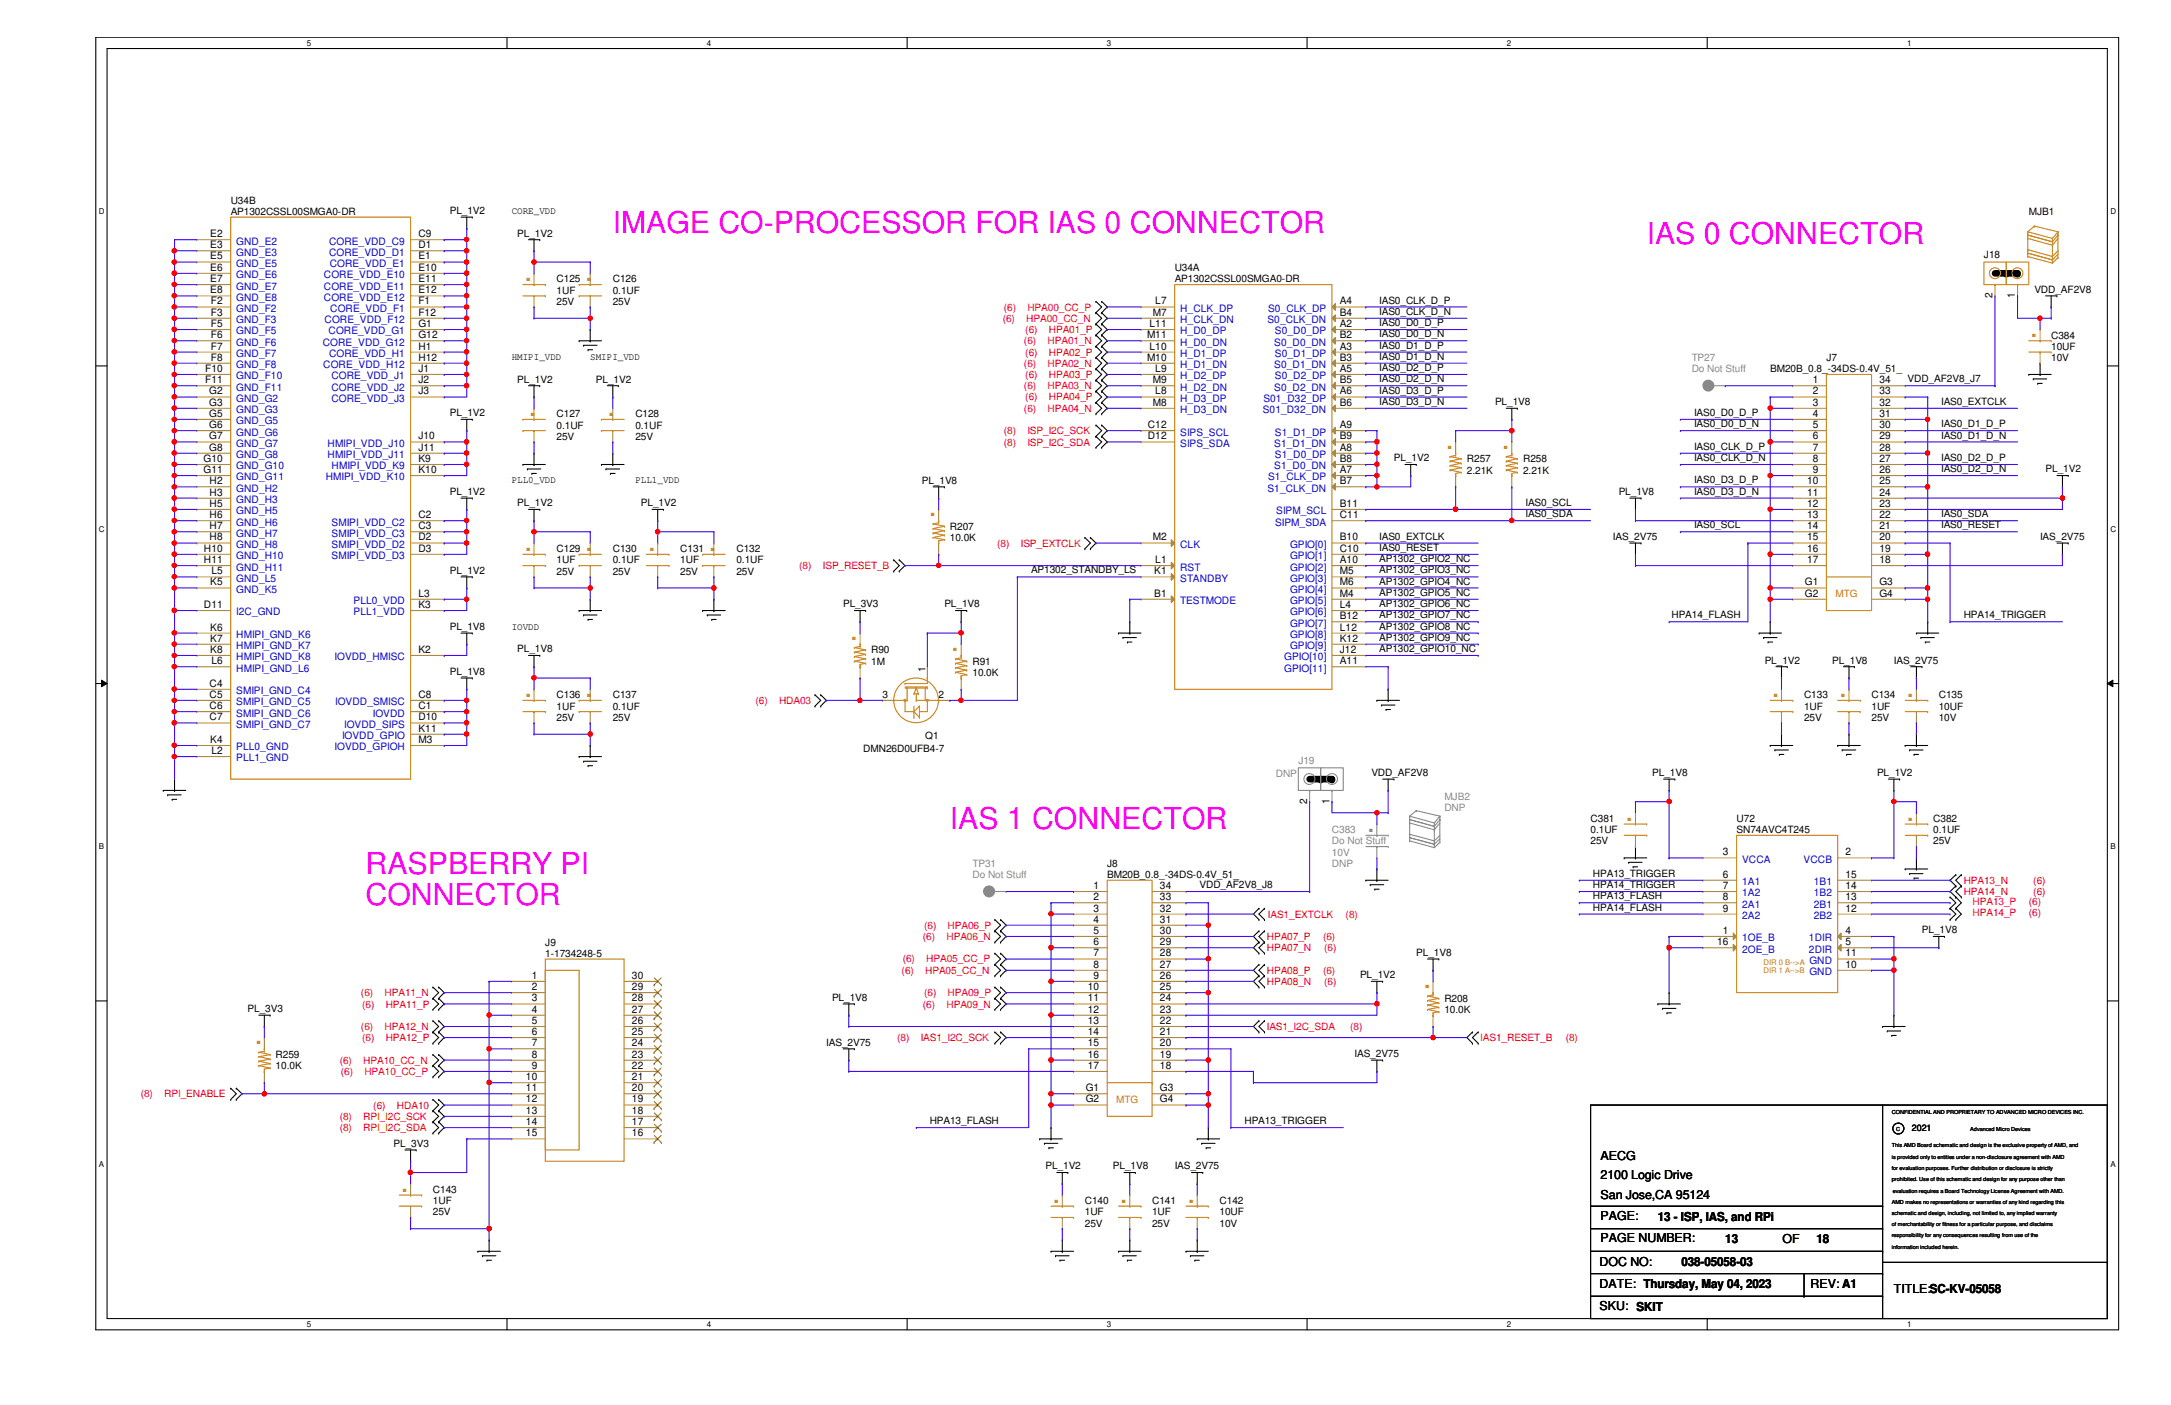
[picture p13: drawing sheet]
<svg xmlns="http://www.w3.org/2000/svg" width="432mm" height="279mm" viewBox="0 0 432 279" stroke-linecap="round" stroke-linejoin="round" font-family="sans-serif">
<defs><g id="words">
<g font-size="6" fill="#f0f">
<text x="121.9" y="46.3">IMAGE CO-PROCESSOR FOR IAS 0 CONNECTOR</text>
<text x="327.5" y="48.6">IAS 0 CONNECTOR</text>
<text x="188.9" y="164.8">IAS 1 CONNECTOR</text>
<text x="72.7" y="173.7">RASPBERRY PI</text>
<text x="72.7" y="180">CONNECTOR</text>
</g>
<g font-size="6" fill="#cc8006">
<text x="104.2" y="55.9">.</text>
<text x="116.3" y="55.9">.</text>
<text x="403.7" y="67.1">.</text>
<text x="105.1" y="82.8">.</text>
<text x="120.8" y="82.8">.</text>
<text x="287.5" y="89.2">.</text>
<text x="298.7" y="89.2">.</text>
<text x="184.7" y="102.7">.</text>
<text x="104.2" y="109.6">.</text>
<text x="116.3" y="109.6">.</text>
<text x="128.8" y="109.6">.</text>
<text x="140.9" y="109.6">.</text>
<text x="169" y="127.3">.</text>
<text x="189.1" y="129.5">.</text>
<text x="104.2" y="138.6">.</text>
<text x="116.3" y="138.6">.</text>
<text x="352.3" y="138.6">.</text>
<text x="365.7" y="138.6">.</text>
<text x="379.1" y="138.6">.</text>
<text x="323.3" y="163.2">.</text>
<text x="379.1" y="163.2">.</text>
<text x="283" y="196.5">.</text>
<text x="50.6" y="207.7">.</text>
<text x="79.6" y="237">.</text>
<text x="209.3" y="239.2">.</text>
<text x="222.7" y="239.2">.</text>
<text x="236.1" y="239.2">.</text>
</g>
<text font-size="6" fill="#878787" x="271.9" y="165.4">.</text>
<g font-size="2.5">
<text x="318.3" y="230.7">AECG</text>
<text x="318.3" y="234.5">2100 Logic Drive</text>
<text x="318.3" y="238.3">San Jose,CA 95124</text>
<text x="318.3" y="242.6">PAGE:</text>
<text x="329.7" y="242.8">13 - ISP, IAS, and RPi</text>
<text x="318.1" y="251.7">DOC NO:</text>
<text x="318.3" y="247.1">PAGE NUMBER:</text>
<text x="334.4" y="251.7">038-05058-03</text>
<text x="343.2" y="247.3">13</text>
<text x="354.5" y="247.3">OF</text>
<text x="361.3" y="247.3">18</text>
<text x="318.1" y="256.2">DATE: Thursday, May 04, 2023</text>
<text x="360.1" y="256.2">REV: A1</text>
<text x="376.7" y="257.1">TITLE:SC-KV-05058</text>
<text x="318.1" y="260.4">SKU: SKIT</text>
</g>
<g font-size="2">
<text x="45.9" y="40.5">U34B</text>
<text x="41.8" y="47.2">E2</text>
<text x="45.9" y="42.8">AP1302CSSL00SMGA0-DR</text>
<text x="83.2" y="47.2">C9</text>
<text x="89.5" y="42.5">PL_1V2</text>
<text x="101.8" y="42.5">CORE_VDD</text>
<text x="102.9" y="47">PL_1V2</text>
<text x="403.5" y="42.8">MJB1</text>
<text x="41.8" y="49.4">E3</text>
<text x="41.8" y="51.6">E5</text>
<text x="41.8" y="53.8">E6</text>
<text x="83.2" y="49.4">D1</text>
<text x="83.2" y="51.6">E1</text>
<text x="83.2" y="53.8">E10</text>
<text x="233.6" y="53.9">U34A</text>
<text x="394.6" y="51.3">J18</text>
<text x="41.8" y="56.1">E7</text>
<text x="41.8" y="58.3">E8</text>
<text x="83.2" y="56.1">E11</text>
<text x="83.2" y="58.3">E12</text>
<text x="110.7" y="56.2">C125</text>
<text x="110.7" y="58.4">1UF</text>
<text x="121.9" y="56.2">C126</text>
<text x="121.9" y="58.4">0.1UF</text>
<text x="233.6" y="56.2">AP1302CSSL00SMGA0-DR</text>
<text x="396.3" y="59.3" transform="rotate(-90 396.3 59.3)">2</text>
<text x="400.8" y="59.3" transform="rotate(-90 400.8 59.3)">1</text>
<text x="404.6" y="58.2">VDD_AF2V8</text>
<text x="42" y="60.5">F2</text>
<text x="42" y="62.8">F3</text>
<text x="42" y="65">F5</text>
<text x="83.2" y="60.5">F1</text>
<text x="83.2" y="62.8">F12</text>
<text x="83.2" y="65">G1</text>
<text x="110.7" y="60.7">25V</text>
<text x="121.9" y="60.7">25V</text>
<text x="228.6" y="65">L11</text>
<text x="229.3" y="62.8">M7</text>
<text x="229.8" y="60.5">L7</text>
<text x="266.5" y="60.5">A4</text>
<text x="266.5" y="62.8">B4</text>
<text x="266.5" y="65">A2</text>
<text x="274.3" y="60.4">IAS0_CLK_D_P</text>
<text x="274.3" y="62.6">IAS0_CLK_D_N</text>
<text x="274.3" y="64.9">IAS0_D0_D_P</text>
<text x="42" y="67.3">F6</text>
<text x="42" y="69.5">F7</text>
<text x="42" y="71.7">F8</text>
<text x="83.2" y="67.3">G12</text>
<text x="83.2" y="69.5">H1</text>
<text x="83.2" y="71.7">H12</text>
<text x="101.8" y="71.6">HMIPI_VDD</text>
<text x="117.4" y="71.6">SMIPI_VDD</text>
<text x="228.1" y="67.3">M11</text>
<text x="228.1" y="71.7">M10</text>
<text x="228.6" y="69.5">L10</text>
<text x="266.5" y="67.3">B2</text>
<text x="266.5" y="69.5">A3</text>
<text x="266.5" y="71.7">B3</text>
<text x="274.3" y="67.1">IAS0_D0_D_N</text>
<text x="274.3" y="69.3">IAS0_D1_D_P</text>
<text x="274.3" y="71.5">IAS0_D1_D_N</text>
<text x="363.3" y="71.8">J7</text>
<text x="408" y="67.4">C384</text>
<text x="408" y="69.6">10UF</text>
<text x="408" y="71.8">10V</text>
<text x="40.8" y="74">F10</text>
<text x="40.8" y="76.2">F11</text>
<text x="83.2" y="74">J1</text>
<text x="83.2" y="76.2">J2</text>
<text x="102.9" y="76.1">PL_1V2</text>
<text x="118.5" y="76.1">PL_1V2</text>
<text x="229.3" y="76.2">M9</text>
<text x="229.8" y="74">L9</text>
<text x="266.5" y="74">A5</text>
<text x="266.5" y="76.2">B5</text>
<text x="274.3" y="73.8">IAS0_D2_D_P</text>
<text x="274.3" y="76">IAS0_D2_D_N</text>
<text x="352.1" y="74">BM20B_0.8_-34DS-0.4V_51_</text>
<text x="360.6" y="76.2">1</text>
<text x="373.8" y="76.2">34</text>
<text x="379.4" y="76">VDD_AF2V8_J7</text>
<text x="41.6" y="78.4">G2</text>
<text x="41.6" y="80.7">G3</text>
<text x="41.6" y="82.9">G5</text>
<text x="83.2" y="78.4">J3</text>
<text x="89.5" y="82.8">PL_1V2</text>
<text x="110.7" y="83">C127</text>
<text x="126.4" y="83">C128</text>
<text x="229.3" y="80.7">M8</text>
<text x="229.8" y="78.4">L8</text>
<text x="266.5" y="78.4">A6</text>
<text x="266.5" y="80.7">B6</text>
<text x="274.3" y="78.3">IAS0_D3_D_P</text>
<text x="274.3" y="80.5">IAS0_D3_D_N</text>
<text x="297.3" y="80.6">PL_1V8</text>
<text x="336.9" y="82.7">IAS0_D0_D_P</text>
<text x="360.6" y="78.4">2</text>
<text x="360.6" y="80.7">3</text>
<text x="360.6" y="82.9">4</text>
<text x="373.8" y="78.4">33</text>
<text x="373.8" y="80.7">32</text>
<text x="373.8" y="82.9">31</text>
<text x="386.1" y="80.5">IAS0_EXTCLK</text>
<text x="41.6" y="85.1">G6</text>
<text x="41.6" y="87.4">G7</text>
<text x="41.6" y="89.6">G8</text>
<text x="83.2" y="87.4">J10</text>
<text x="83.2" y="89.6">J11</text>
<text x="110.7" y="85.2">0.1UF</text>
<text x="110.7" y="87.5">25V</text>
<text x="126.4" y="85.2">0.1UF</text>
<text x="126.4" y="87.5">25V</text>
<text x="228.3" y="85.1">C12</text>
<text x="228.3" y="87.4">D12</text>
<text x="266.5" y="85.1">A9</text>
<text x="266.5" y="87.4">B9</text>
<text x="266.5" y="89.6">A8</text>
<text x="336.9" y="89.4">IAS0_CLK_D_P</text>
<text x="336.9" y="85">IAS0_D0_D_N</text>
<text x="360.6" y="85.1">5</text>
<text x="360.6" y="87.4">6</text>
<text x="360.6" y="89.6">7</text>
<text x="373.8" y="85.1">30</text>
<text x="373.8" y="87.4">29</text>
<text x="373.8" y="89.6">28</text>
<text x="386.1" y="85">IAS0_D1_D_P</text>
<text x="386.1" y="87.2">IAS0_D1_D_N</text>
<text x="40.5" y="91.9">G10</text>
<text x="40.5" y="94.1">G11</text>
<text x="83.2" y="91.9">K9</text>
<text x="83.2" y="94.1">K10</text>
<text x="266.5" y="91.9">B8</text>
<text x="266.5" y="94.1">A7</text>
<text x="277.2" y="91.7">PL_1V2</text>
<text x="291.8" y="94.2">2.21K</text>
<text x="291.8" y="91.9">R257</text>
<text x="302.9" y="94.2">2.21K</text>
<text x="302.9" y="91.9">R258</text>
<text x="336.9" y="91.7">IAS0_CLK_D_N</text>
<text x="360.6" y="91.9">8</text>
<text x="360.6" y="94.1">9</text>
<text x="373.8" y="91.9">27</text>
<text x="373.8" y="94.1">26</text>
<text x="386.1" y="91.7">IAS0_D2_D_P</text>
<text x="386.1" y="93.9">IAS0_D2_D_N</text>
<text x="406.9" y="93.9">PL_1V2</text>
<text x="41.7" y="96.3">H2</text>
<text x="41.7" y="98.6">H3</text>
<text x="41.7" y="100.8">H5</text>
<text x="89.5" y="98.4">PL_1V2</text>
<text x="101.8" y="96.1">PLL0_VDD</text>
<text x="102.9" y="100.7">PL_1V2</text>
<text x="126.4" y="96.1">PLL1_VDD</text>
<text x="127.5" y="100.7">PL_1V2</text>
<text x="183.3" y="96.2">PL_1V8</text>
<text x="266.5" y="96.3">B7</text>
<text x="266.5" y="100.8">B11</text>
<text x="303.4" y="100.6">IAS0_SCL</text>
<text x="321.9" y="98.4">PL_1V8</text>
<text x="336.9" y="96.1">IAS0_D3_D_P</text>
<text x="336.9" y="98.4">IAS0_D3_D_N</text>
<text x="359.4" y="96.3">10</text>
<text x="359.4" y="98.6">11</text>
<text x="359.4" y="100.8">12</text>
<text x="373.8" y="96.3">25</text>
<text x="373.8" y="98.6">24</text>
<text x="373.8" y="100.8">23</text>
<text x="41.7" y="103">H6</text>
<text x="41.7" y="105.2">H7</text>
<text x="41.7" y="107.5">H8</text>
<text x="83.2" y="103">C2</text>
<text x="83.2" y="105.2">C3</text>
<text x="83.2" y="107.5">D2</text>
<text x="188.9" y="107.6">10.0K</text>
<text x="188.9" y="105.4">R207</text>
<text x="229.3" y="107.5">M2</text>
<text x="266.5" y="107.5">B10</text>
<text x="266.5" y="103">C11</text>
<text x="274.3" y="107.3">IAS0_EXTCLK</text>
<text x="303.4" y="102.9">IAS0_SDA</text>
<text x="320.8" y="107.4">IAS_2V75</text>
<text x="336.9" y="105.1">IAS0_SCL</text>
<text x="359.4" y="103">13</text>
<text x="359.4" y="105.2">14</text>
<text x="359.4" y="107.5">15</text>
<text x="373.8" y="103">22</text>
<text x="373.8" y="105.2">21</text>
<text x="373.8" y="107.5">20</text>
<text x="386.1" y="102.9">IAS0_SDA</text>
<text x="386.1" y="105.1">IAS0_RESET</text>
<text x="405.8" y="107.4">IAS_2V75</text>
<text x="40.6" y="109.7">H10</text>
<text x="40.6" y="112">H11</text>
<text x="83.2" y="109.7">D3</text>
<text x="110.7" y="109.8">C129</text>
<text x="110.7" y="112.1">1UF</text>
<text x="121.9" y="109.8">C130</text>
<text x="121.9" y="112.1">0.1UF</text>
<text x="135.3" y="109.8">C131</text>
<text x="135.3" y="112.1">1UF</text>
<text x="146.5" y="109.8">C132</text>
<text x="146.5" y="112.1">0.1UF</text>
<text x="229.8" y="112">L1</text>
<text x="266.5" y="109.7">C10</text>
<text x="266.5" y="112">A10</text>
<text x="274.3" y="109.6">IAS0_RESET</text>
<text x="274.3" y="111.8">AP1302_GPIO2_NC</text>
<text x="359.4" y="109.7">16</text>
<text x="359.4" y="112">17</text>
<text x="373.8" y="109.7">19</text>
<text x="373.8" y="112">18</text>
<text x="41.8" y="116.4">K5</text>
<text x="42" y="114.2">L5</text>
<text x="83.2" y="118.7">L3</text>
<text x="89.5" y="114.1">PL_1V2</text>
<text x="110.7" y="114.3">25V</text>
<text x="121.9" y="114.3">25V</text>
<text x="135.3" y="114.3">25V</text>
<text x="146.5" y="114.3">25V</text>
<text x="205.1" y="114">AP1302_STANDBY_LS</text>
<text x="229.6" y="114.2">K1</text>
<text x="229.6" y="118.7">B1</text>
<text x="266.5" y="114.2">M5</text>
<text x="266.5" y="116.4">M6</text>
<text x="266.5" y="118.7">M4</text>
<text x="274.3" y="114">AP1302_GPIO3_NC</text>
<text x="274.3" y="116.2">AP1302_GPIO4_NC</text>
<text x="274.3" y="118.5">AP1302_GPIO5_NC</text>
<text x="359" y="116.4">G1</text>
<text x="359" y="118.7">G2</text>
<text x="373.8" y="116.4">G3</text>
<text x="373.8" y="118.7">G4</text>
<text x="40.6" y="120.9">D11</text>
<text x="41.8" y="125.4">K6</text>
<text x="83.2" y="120.9">K3</text>
<text x="89.5" y="125.3">PL_1V8</text>
<text x="101.8" y="125.2">IOVDD</text>
<text x="167.7" y="120.8">PL_3V3</text>
<text x="187.8" y="120.8">PL_1V8</text>
<text x="266.5" y="120.9">L4</text>
<text x="266.5" y="123.1">B12</text>
<text x="266.5" y="125.4">L12</text>
<text x="274.3" y="120.7">AP1302_GPIO6_NC</text>
<text x="274.3" y="123">AP1302_GPIO7_NC</text>
<text x="274.3" y="125.2">AP1302_GPIO8_NC</text>
<text x="332.4" y="123">HPA14_FLASH</text>
<text x="390.6" y="123">HPA14_TRIGGER</text>
<text x="41.8" y="127.6">K7</text>
<text x="41.8" y="129.8">K8</text>
<text x="83.2" y="129.8">K2</text>
<text x="102.9" y="129.7">PL_1V8</text>
<text x="173.3" y="129.9">R90</text>
<text x="266.5" y="127.6">K12</text>
<text x="266.5" y="129.8">J12</text>
<text x="274.3" y="127.4">AP1302_GPIO9_NC</text>
<text x="274.3" y="129.7">AP1302_GPIO10_NC</text>
<text x="351" y="132">PL_1V2</text>
<text x="364.4" y="132">PL_1V8</text>
<text x="376.7" y="132">IAS_2V75</text>
<text x="41.7" y="136.6">C4</text>
<text x="42" y="132.1">L6</text>
<text x="89.5" y="134.2">PL_1V8</text>
<text x="173.3" y="132.2">1M</text>
<text x="184.1" y="133.7" transform="rotate(-90 184.1 133.7)">1</text>
<text x="193.4" y="134.4">10.0K</text>
<text x="193.4" y="132.2">R91</text>
<text x="266.5" y="132.1">A11</text>
<text x="41.7" y="138.8">C5</text>
<text x="41.7" y="141">C6</text>
<text x="41.7" y="143.3">C7</text>
<text x="83.2" y="138.8">C8</text>
<text x="83.2" y="143.3">D10</text>
<text x="83.2" y="141">C1</text>
<text x="110.7" y="138.9">C136</text>
<text x="110.7" y="141.1">1UF</text>
<text x="110.7" y="143.3">25V</text>
<text x="121.9" y="138.9">C137</text>
<text x="121.9" y="141.1">0.1UF</text>
<text x="121.9" y="143.3">25V</text>
<text x="175.5" y="138.9">3</text>
<text x="186.7" y="138.9">2</text>
<text x="358.8" y="138.9">C133</text>
<text x="358.8" y="141.1">1UF</text>
<text x="358.8" y="143.3">25V</text>
<text x="372.2" y="138.9">C134</text>
<text x="372.2" y="141.1">1UF</text>
<text x="372.2" y="143.3">25V</text>
<text x="385.6" y="138.9">C135</text>
<text x="385.6" y="141.1">10UF</text>
<text x="385.6" y="143.3">10V</text>
<text x="41.8" y="147.7">K4</text>
<text x="42" y="149.9">L2</text>
<text x="83.2" y="147.7">M3</text>
<text x="83.2" y="145.5">K11</text>
<text x="171.7" y="149.6">DMN26D0UFB4-7</text>
<text x="184" y="146.9">Q1</text>
<text x="272.8" y="154.3">VDD_AF2V8</text>
<text x="328.6" y="154.3">PL_1V8</text>
<text x="373.3" y="154.3">PL_1V2</text>
<text x="260" y="159.9" transform="rotate(-90 260 159.9)">2</text>
<text x="264.4" y="159.9" transform="rotate(-90 264.4 159.9)">1</text>
<text x="316.4" y="163.4">C381</text>
<text x="316.4" y="165.7">0.1UF</text>
<text x="316.4" y="167.9">25V</text>
<text x="345.4" y="163.4">U72</text>
<text x="345.4" y="165.7">SN74AVC4T245</text>
<text x="384.5" y="163.4">C382</text>
<text x="384.5" y="165.7">0.1UF</text>
<text x="384.5" y="167.9">25V</text>
<text x="220.2" y="172.4">J8</text>
<text x="342.7" y="170.1">3</text>
<text x="367.1" y="170.1">2</text>
<text x="217.5" y="176.8">1</text>
<text x="217.5" y="179">2</text>
<text x="220.2" y="174.6">BM20B_0.8_-34DS-0.4V_51_</text>
<text x="230.7" y="176.8">34</text>
<text x="230.7" y="179">33</text>
<text x="238.6" y="176.6">VDD_AF2V8_J8</text>
<text x="316.8" y="174.4">HPA13_TRIGGER</text>
<text x="316.8" y="176.6">HPA14_TRIGGER</text>
<text x="316.8" y="178.9">HPA13_FLASH</text>
<text x="342.7" y="174.5">6</text>
<text x="342.7" y="176.8">7</text>
<text x="342.7" y="179">8</text>
<text x="367.1" y="174.5">15</text>
<text x="367.1" y="176.8">14</text>
<text x="367.1" y="179">13</text>
<text x="217.5" y="181.3">3</text>
<text x="217.5" y="183.5">4</text>
<text x="217.5" y="185.7">5</text>
<text x="230.7" y="181.3">32</text>
<text x="230.7" y="183.5">31</text>
<text x="230.7" y="185.7">30</text>
<text x="316.8" y="181.1">HPA14_FLASH</text>
<text x="342.7" y="181.3">9</text>
<text x="342.7" y="185.7">1</text>
<text x="367.1" y="181.3">12</text>
<text x="367.1" y="185.7">4</text>
<text x="382.3" y="185.6">PL_1V8</text>
<text x="108.5" y="188">J9</text>
<text x="108.5" y="190.3">1-1734248-5</text>
<text x="217.5" y="188">6</text>
<text x="217.5" y="190.2">7</text>
<text x="230.7" y="188">29</text>
<text x="230.7" y="190.2">28</text>
<text x="281.7" y="190.1">PL_1V8</text>
<text x="341.5" y="188">16</text>
<text x="367.1" y="188">5</text>
<text x="367.1" y="190.2">11</text>
<text x="105.7" y="194.6">1</text>
<text x="105.7" y="196.9">2</text>
<text x="125.7" y="194.6">30</text>
<text x="125.7" y="196.9">29</text>
<text x="216.4" y="196.9">10</text>
<text x="217.5" y="192.4">8</text>
<text x="217.5" y="194.6">9</text>
<text x="230.7" y="192.4">27</text>
<text x="230.7" y="194.6">26</text>
<text x="230.7" y="196.9">25</text>
<text x="270.5" y="194.5">PL_1V2</text>
<text x="367.1" y="192.4">10</text>
<text x="49.2" y="201.3">PL_3V3</text>
<text x="105.7" y="199.1">3</text>
<text x="105.7" y="201.4">4</text>
<text x="105.7" y="203.6">5</text>
<text x="125.7" y="199.1">28</text>
<text x="125.7" y="201.4">27</text>
<text x="125.7" y="203.6">26</text>
<text x="165.5" y="199">PL_1V8</text>
<text x="216.4" y="199.1">11</text>
<text x="216.4" y="201.4">12</text>
<text x="216.4" y="203.6">13</text>
<text x="230.7" y="199.1">24</text>
<text x="230.7" y="201.4">23</text>
<text x="230.7" y="203.6">22</text>
<text x="287.3" y="201.5">10.0K</text>
<text x="287.3" y="199.2">R208</text>
<text x="105.7" y="205.8">6</text>
<text x="105.7" y="208.1">7</text>
<text x="125.7" y="205.8">25</text>
<text x="125.7" y="208.1">24</text>
<text x="164.3" y="207.9">IAS_2V75</text>
<text x="216.4" y="205.8">14</text>
<text x="216.4" y="208.1">15</text>
<text x="230.7" y="205.8">21</text>
<text x="230.7" y="208.1">20</text>
<text x="54.8" y="212.6">10.0K</text>
<text x="54.8" y="210.4">R259</text>
<text x="104.6" y="214.8">10</text>
<text x="105.7" y="210.3">8</text>
<text x="105.7" y="212.6">9</text>
<text x="125.7" y="210.3">23</text>
<text x="125.7" y="212.6">22</text>
<text x="125.7" y="214.8">21</text>
<text x="216.4" y="210.3">16</text>
<text x="216.4" y="212.6">17</text>
<text x="230.7" y="210.3">19</text>
<text x="230.7" y="212.6">18</text>
<text x="269.4" y="210.2">IAS_2V75</text>
<text x="104.6" y="217">11</text>
<text x="104.6" y="219.2">12</text>
<text x="104.6" y="221.5">13</text>
<text x="125.7" y="217">20</text>
<text x="125.7" y="219.2">19</text>
<text x="125.7" y="221.5">18</text>
<text x="215.9" y="217">G1</text>
<text x="215.9" y="219.2">G2</text>
<text x="230.7" y="217">G3</text>
<text x="230.7" y="219.2">G4</text>
<text x="104.6" y="223.7">14</text>
<text x="104.6" y="226">15</text>
<text x="125.7" y="223.7">17</text>
<text x="125.7" y="226">16</text>
<text x="184.9" y="223.6">HPA13_FLASH</text>
<text x="247.5" y="223.6">HPA13_TRIGGER</text>
<text x="78.3" y="228">PL_3V3</text>
<text x="207.9" y="232.5">PL_1V2</text>
<text x="221.4" y="232.5">PL_1V8</text>
<text x="233.6" y="232.5">IAS_2V75</text>
<text x="86.1" y="237.2">C143</text>
<text x="86.1" y="239.5">1UF</text>
<text x="215.8" y="239.5">C140</text>
<text x="229.2" y="239.5">C141</text>
<text x="242.6" y="239.5">C142</text>
<text x="86.1" y="241.7">25V</text>
<text x="215.8" y="241.7">1UF</text>
<text x="215.8" y="243.9">25V</text>
<text x="229.2" y="241.7">1UF</text>
<text x="229.2" y="243.9">25V</text>
<text x="242.6" y="241.7">10UF</text>
<text x="242.6" y="243.9">10V</text>
</g>
<g font-size="2" fill="#00c">
<text x="47" y="48.6">GND_E2</text>
<text x="47" y="50.8">GND_E3</text>
<text x="47" y="53.1">GND_E5</text>
<text x="65.4" y="48.6">CORE_VDD_C9</text>
<text x="65.4" y="50.8">CORE_VDD_D1</text>
<text x="65.6" y="53.1">CORE_VDD_E1</text>
<text x="47" y="55.3">GND_E6</text>
<text x="47" y="57.6">GND_E7</text>
<text x="47" y="59.8">GND_E8</text>
<text x="64.4" y="55.3">CORE_VDD_E10</text>
<text x="64.4" y="57.6">CORE_VDD_E11</text>
<text x="64.4" y="59.8">CORE_VDD_E12</text>
<text x="47" y="62">GND_F2</text>
<text x="47" y="64.3">GND_F3</text>
<text x="64.6" y="64.3">CORE_VDD_F12</text>
<text x="65.7" y="62">CORE_VDD_F1</text>
<text x="234.7" y="62">H_CLK_DP</text>
<text x="234.7" y="64.3">H_CLK_DN</text>
<text x="252.1" y="64.3">S0_CLK_DN</text>
<text x="252.2" y="62">S0_CLK_DP</text>
<text x="47" y="66.5">GND_F5</text>
<text x="47" y="68.7">GND_F6</text>
<text x="47" y="71">GND_F7</text>
<text x="64.2" y="68.7">CORE_VDD_G12</text>
<text x="65.4" y="66.5">CORE_VDD_G1</text>
<text x="65.4" y="71">CORE_VDD_H1</text>
<text x="234.7" y="66.5">H_D0_DP</text>
<text x="234.7" y="68.7">H_D0_DN</text>
<text x="234.7" y="71">H_D1_DP</text>
<text x="253.4" y="68.7">S0_D0_DN</text>
<text x="253.6" y="66.5">S0_D0_DP</text>
<text x="253.6" y="71">S0_D1_DP</text>
<text x="47" y="73.2">GND_F8</text>
<text x="47" y="75.4">GND_F10</text>
<text x="47" y="77.7">GND_F11</text>
<text x="64.3" y="73.2">CORE_VDD_H12</text>
<text x="65.9" y="75.4">CORE_VDD_J1</text>
<text x="65.9" y="77.7">CORE_VDD_J2</text>
<text x="234.7" y="73.2">H_D1_DN</text>
<text x="234.7" y="75.4">H_D2_DP</text>
<text x="234.7" y="77.7">H_D2_DN</text>
<text x="253.4" y="73.2">S0_D1_DN</text>
<text x="253.4" y="77.7">S0_D2_DN</text>
<text x="253.6" y="75.4">S0_D2_DP</text>
<text x="47" y="79.9">GND_G2</text>
<text x="47" y="82.2">GND_G3</text>
<text x="65.9" y="79.9">CORE_VDD_J3</text>
<text x="234.7" y="79.9">H_D3_DP</text>
<text x="234.7" y="82.2">H_D3_DN</text>
<text x="251.2" y="82.2">S01_D32_DN</text>
<text x="251.3" y="79.9">S01_D32_DP</text>
<text x="47" y="84.4">GND_G5</text>
<text x="47" y="86.6">GND_G6</text>
<text x="47" y="88.9">GND_G7</text>
<text x="65.2" y="88.9">HMIPI_VDD_J10</text>
<text x="234.7" y="86.6">SIPS_SCL</text>
<text x="234.7" y="88.9">SIPS_SDA</text>
<text x="253.4" y="88.9">S1_D1_DN</text>
<text x="253.6" y="86.6">S1_D1_DP</text>
<text x="47" y="91.1">GND_G8</text>
<text x="47" y="93.3">GND_G10</text>
<text x="47" y="95.5">GND_G11</text>
<text x="64.8" y="95.5">HMIPI_VDD_K10</text>
<text x="65.2" y="91.1">HMIPI_VDD_J11</text>
<text x="66" y="93.3">HMIPI_VDD_K9</text>
<text x="252.2" y="95.5">S1_CLK_DP</text>
<text x="253.4" y="93.3">S1_D0_DN</text>
<text x="253.6" y="91.1">S1_D0_DP</text>
<text x="47" y="97.8">GND_H2</text>
<text x="47" y="100">GND_H3</text>
<text x="252.1" y="97.8">S1_CLK_DN</text>
<text x="47" y="102.3">GND_H5</text>
<text x="47" y="104.5">GND_H6</text>
<text x="47" y="106.7">GND_H7</text>
<text x="66" y="104.5">SMIPI_VDD_C2</text>
<text x="66" y="106.7">SMIPI_VDD_C3</text>
<text x="253.6" y="104.5">SIPM_SDA</text>
<text x="253.8" y="102.3">SIPM_SCL</text>
<text x="47" y="109">GND_H8</text>
<text x="47" y="111.2">GND_H10</text>
<text x="47" y="113.5">GND_H11</text>
<text x="66" y="109">SMIPI_VDD_D2</text>
<text x="66" y="111.2">SMIPI_VDD_D3</text>
<text x="234.7" y="109">CLK</text>
<text x="234.7" y="113.5">RST</text>
<text x="256.6" y="109">GPIO[0]</text>
<text x="256.6" y="111.2">GPIO[1]</text>
<text x="256.6" y="113.5">GPIO[2]</text>
<text x="47" y="115.7">GND_L5</text>
<text x="47" y="117.9">GND_K5</text>
<text x="234.7" y="115.7">STANDBY</text>
<text x="256.6" y="115.7">GPIO[3]</text>
<text x="256.6" y="117.9">GPIO[4]</text>
<text x="47" y="122.4">I2C_GND</text>
<text x="70.3" y="120.1">PLL0_VDD</text>
<text x="70.3" y="122.4">PLL1_VDD</text>
<text x="234.7" y="120.1">TESTMODE</text>
<text x="256.6" y="120.1">GPIO[5]</text>
<text x="256.6" y="122.4">GPIO[6]</text>
<text x="256.6" y="124.6">GPIO[7]</text>
<text x="47" y="126.9">HMIPI_GND_K6</text>
<text x="47" y="129.1">HMIPI_GND_K7</text>
<text x="47" y="131.3">HMIPI_GND_K8</text>
<text x="66.5" y="131.3">IOVDD_HMISC</text>
<text x="255.4" y="131.3">GPIO[10]</text>
<text x="256.6" y="126.9">GPIO[8]</text>
<text x="256.6" y="129.1">GPIO[9]</text>
<text x="47" y="133.6">HMIPI_GND_L6</text>
<text x="255.4" y="133.6">GPIO[11]</text>
<text x="47" y="138">SMIPI_GND_C4</text>
<text x="47" y="140.2">SMIPI_GND_C5</text>
<text x="47" y="142.5">SMIPI_GND_C6</text>
<text x="66.7" y="140.2">IOVDD_SMISC</text>
<text x="74.2" y="142.5">IOVDD</text>
<text x="47" y="144.7">SMIPI_GND_C7</text>
<text x="47" y="149.2">PLL0_GND</text>
<text x="66.5" y="149.2">IOVDD_GPIOH</text>
<text x="68" y="147">IOVDD_GPIO</text>
<text x="68.5" y="144.7">IOVDD_SIPS</text>
<text x="47" y="151.4">PLL1_GND</text>
<text x="346.5" y="171.6">VCCA</text>
<text x="358.7" y="171.6">VCCB</text>
<text x="346.5" y="176">1A1</text>
<text x="346.5" y="178.3">1A2</text>
<text x="360.8" y="176">1B1</text>
<text x="360.8" y="178.3">1B2</text>
<text x="346.5" y="180.5">2A1</text>
<text x="346.5" y="182.8">2A2</text>
<text x="360.8" y="180.5">2B1</text>
<text x="360.8" y="182.8">2B2</text>
<text x="346.5" y="187.2">1OE_B</text>
<text x="346.5" y="189.4">2OE_B</text>
<text x="359.8" y="187.2">1DIR</text>
<text x="359.8" y="189.4">2DIR</text>
<text x="359.9" y="191.7">GND</text>
<text x="359.9" y="193.9">GND</text>
</g>
<g font-size="2" fill="#f00">
<text x="199.4" y="64">(6)</text>
<text x="199.6" y="61.8">(6)</text>
<text x="204.1" y="64">HPA00_CC_N</text>
<text x="204.3" y="61.8">HPA00_CC_P</text>
<text x="203.7" y="68.5">(6)</text>
<text x="203.9" y="70.7">(6)</text>
<text x="203.9" y="66.3">(6)</text>
<text x="208.4" y="68.5">HPA01_N</text>
<text x="208.6" y="70.7">HPA02_P</text>
<text x="208.6" y="66.3">HPA01_P</text>
<text x="203.7" y="72.9">(6)</text>
<text x="203.7" y="77.4">(6)</text>
<text x="203.9" y="75.2">(6)</text>
<text x="208.4" y="72.9">HPA02_N</text>
<text x="208.4" y="77.4">HPA03_N</text>
<text x="208.6" y="75.2">HPA03_P</text>
<text x="203.7" y="81.9">(6)</text>
<text x="203.9" y="79.6">(6)</text>
<text x="208.4" y="81.9">HPA04_N</text>
<text x="208.6" y="79.6">HPA04_P</text>
<text x="199.6" y="88.6">(8)</text>
<text x="199.6" y="86.4">(8)</text>
<text x="204.3" y="88.6">ISP_I2C_SDA</text>
<text x="204.3" y="86.4">ISP_I2C_SCK</text>
<text x="159" y="113.2">(8)</text>
<text x="163.7" y="113.2">ISP_RESET_B</text>
<text x="198.3" y="108.7">(8)</text>
<text x="203" y="108.7">ISP_EXTCLK</text>
<text x="150.3" y="140">(6)</text>
<text x="154.9" y="140">HDA03</text>
<text x="390.6" y="175.8">HPA13_N</text>
<text x="390.6" y="178">HPA14_N</text>
<text x="404.4" y="175.8">(6)</text>
<text x="404.4" y="178">(6)</text>
<text x="183.8" y="184.7">(6)</text>
<text x="188.5" y="184.7">HPA06_P</text>
<text x="252.2" y="182.5">IAS1_EXTCLK</text>
<text x="267.6" y="182.5">(8)</text>
<text x="392.3" y="182.2">HPA14_P</text>
<text x="392.3" y="180">HPA13_P</text>
<text x="403.5" y="182.2">(6)</text>
<text x="403.5" y="180">(6)</text>
<text x="179.5" y="191.4">(6)</text>
<text x="183.6" y="186.9">(6)</text>
<text x="184.2" y="191.4">HPA05_CC_P</text>
<text x="188.3" y="186.9">HPA06_N</text>
<text x="252" y="186.9">HPA07_P</text>
<text x="252" y="189.2">HPA07_N</text>
<text x="263.1" y="186.9">(6)</text>
<text x="263.4" y="189.2">(6)</text>
<text x="179.3" y="193.6">(6)</text>
<text x="184" y="193.6">HPA05_CC_N</text>
<text x="252" y="193.6">HPA08_P</text>
<text x="252" y="195.9">HPA08_N</text>
<text x="263.1" y="193.6">(6)</text>
<text x="263.4" y="195.9">(6)</text>
<text x="71.8" y="198.1">(6)</text>
<text x="72.1" y="200.4">(6)</text>
<text x="76.5" y="198.1">HPA11_N</text>
<text x="76.7" y="200.4">HPA11_P</text>
<text x="183.6" y="200.4">(6)</text>
<text x="183.8" y="198.1">(6)</text>
<text x="188.3" y="200.4">HPA09_N</text>
<text x="188.5" y="198.1">HPA09_P</text>
<text x="71.8" y="204.8">(6)</text>
<text x="72.1" y="207.1">(6)</text>
<text x="76.5" y="204.8">HPA12_N</text>
<text x="76.7" y="207.1">HPA12_P</text>
<text x="178.4" y="207.1">(8)</text>
<text x="183.1" y="207.1">IAS1_I2C_SCK</text>
<text x="252" y="204.8">IAS1_I2C_SDA</text>
<text x="268.5" y="204.8">(8)</text>
<text x="294.4" y="207.1">IAS1_RESET_B</text>
<text x="311.4" y="207.1">(8)</text>
<text x="67.6" y="211.5">(6)</text>
<text x="67.8" y="213.7">(6)</text>
<text x="72.3" y="211.5">HPA10_CC_N</text>
<text x="72.5" y="213.7">HPA10_CC_P</text>
<text x="28" y="218.2">(8)</text>
<text x="32.7" y="218.2">RPI_ENABLE</text>
<text x="74.3" y="220.5">(6)</text>
<text x="79" y="220.5">HDA10</text>
<text x="67.6" y="222.7">(8)</text>
<text x="67.6" y="224.9">(8)</text>
<text x="72.3" y="222.7">RPI_I2C_SCK</text>
<text x="72.3" y="224.9">RPI_I2C_SDA</text>
</g>
<g font-size="2" fill="#878787">
<text x="336.5" y="71.8">TP27</text>
<text x="336.5" y="74">Do Not Stuff</text>
<text x="253.7" y="154.5">DNP</text>
<text x="258.2" y="151.8">J19</text>
<text x="287.3" y="159">MJB2</text>
<text x="287.3" y="161.2">DNP</text>
<text x="264.9" y="165.7">C383</text>
<text x="264.9" y="167.9">Do Not Stuff</text>
<text x="193.4" y="172.4">TP31</text>
<text x="264.9" y="170.2">10V</text>
<text x="264.9" y="172.4">DNP</text>
<text x="193.4" y="174.6">Do Not Stuff</text>
</g>
<g font-size="2" fill="#cc8006">
<text x="365.1" y="118.7">MTG</text>
<text x="222" y="219.3">MTG</text>
</g>
<text font-size="1.8" x="380.3" y="225">2021</text>
<g font-size="1.6">
<text x="61" y="9.1">5</text>
<text x="140.6" y="9.1">4</text>
<text x="220.2" y="9.1">3</text>
<text x="299.7" y="9.1">2</text>
<text x="379.3" y="9.1">1</text>
<text x="19.6" y="42.6">D</text>
<text x="419.7" y="42.6">D</text>
<text x="19.6" y="105.7">C</text>
<text x="419.7" y="105.7">C</text>
<text x="19.6" y="168.9">B</text>
<text x="419.7" y="168.9">B</text>
<text x="19.6" y="232">A</text>
<text x="419.7" y="232">A</text>
<text x="61" y="263.9">5</text>
<text x="140.6" y="263.9">4</text>
<text x="220.2" y="263.9">3</text>
<text x="299.7" y="263.9">2</text>
<text x="379.3" y="263.9">1</text>
</g>
<g font-size="1.5" fill="#cc8006">
<text x="350.8" y="191.9">DIR 0 B--&gt;A</text>
<text x="350.8" y="193.5">DIR 1 A--&gt;B</text>
</g>
<g font-size="1.1">
<text x="376.3" y="221.5">CONFIDENTIAL AND PROPRIETARY TO ADVANCED MICRO DEVICES INC.</text>
<text x="377.1" y="224.8">C</text>
<text x="391.9" y="224.8">Advanced Micro Devices</text>
<text x="376.3" y="232.7">for evaluation purposes. Further distribution or disclosure is strictly</text>
<text x="376.3" y="230.4">is provided only to entities under a non-disclosure agreement with AMD</text>
<text x="376.3" y="228.2">This AMD Board schematic and design is the exclusive property of AMD, and</text>
<text x="376.3" y="234.9">prohibited. Use of this schematic and design for any purpose other than</text>
<text x="376.3" y="239.4">AMD makes no representations or warranties of any kind regarding this</text>
<text x="376.5" y="237.2">evaluation requires a Board Technology License Agreement with AMD.</text>
<text x="376.3" y="241.6">schematic and design, including, not limited to, any implied warranty</text>
<text x="376.3" y="243.8">of merchantability or fitness for a particular purpose, and disclaims</text>
<text x="376.3" y="246.1">responsibility for any consequences resulting from use of the</text>
<text x="376.3" y="248.3">information included herein.</text>
</g>
</g></defs>
<path d="M19.1 7.4h402.3v257.1h-402.3zM21.3 9.7h397.8v252.5h-397.8z" fill="none" stroke="#000" stroke-width=".21"/>
<g fill="#fff">
<path d="M61 7.7h.9v1.7h-.9z"/>
<path d="M61 262.5h.9v1.7h-.9z"/>
</g>
<path d="M100.8 7.4v2.3M100.8 262.2v2.3" fill="none" stroke="#000" stroke-width=".21"/>
<g fill="#fff">
<path d="M140.6 7.7h.9v1.7h-.9z"/>
<path d="M140.6 262.5h.9v1.7h-.9z"/>
</g>
<path d="M180.4 7.4v2.3M180.4 262.2v2.3" fill="none" stroke="#000" stroke-width=".21"/>
<g fill="#fff">
<path d="M220.2 7.7h.9v1.7h-.9z"/>
<path d="M220.2 262.5h.9v1.7h-.9z"/>
</g>
<path d="M260 7.4v2.3M260 262.2v2.3" fill="none" stroke="#000" stroke-width=".21"/>
<g fill="#fff">
<path d="M299.7 7.7h.9v1.7h-.9z"/>
<path d="M299.7 262.5h.9v1.7h-.9z"/>
</g>
<path d="M339.6 7.4v2.3M339.6 262.2v2.3" fill="none" stroke="#000" stroke-width=".21"/>
<g fill="#fff">
<path d="M379.3 7.7h.9v1.7h-.9z"/>
<path d="M379.3 262.5h.9v1.7h-.9z"/>
<path d="M19.6 41.2h1.2v1.8h-1.2z"/>
<path d="M419.7 41.2h1.2v1.8h-1.2z"/>
<path d="M19.6 104.3h1.2v1.8h-1.2z"/>
<path d="M419.7 104.3h1.2v1.8h-1.2z"/>
</g>
<path d="M19.1 72.8h2.2M419.1 72.8h2.3" fill="none" stroke="#000" stroke-width=".21"/>
<g fill="#fff">
<path d="M19.6 167.5h1.1v1.7h-1.1z"/>
<path d="M419.7 167.5h1.1v1.7h-1.1z"/>
</g>
<path d="M19.1 135.9h2.2M419.1 135.9h2.3" fill="none" stroke="#000" stroke-width=".21"/>
<path d="M20.2 135.3l1.1 .6-1.1 .7zM419.1 135.9l1.1-.6v1.3z" fill="#000"/>
<path d="M20.2 135.3l1.1 .6-1.1 .7zM419.1 135.9l1.1-.6v1.3z" fill="none" stroke="#000" stroke-width=".2"/>
<g fill="#fff">
<path d="M19.6 230.6h1.1v1.8h-1.1z"/>
<path d="M419.7 230.6h1.1v1.8h-1.1z"/>
</g>
<g fill="none" stroke="#000" stroke-width=".21">
<path d="M91.7 43.2h2.2M92.8 45.4h.1M92.8 43.2v2.2M93.9 43.2h.1M105.1 47.7h2.3M106.2 49.9h.1M106.2 47.7v2.2M107.4 47.7h.1M218 59.9h.1M218 59.9l1.1 1.1-1.1 1.2M219.1 59.9h.1M219.1 59.9l1.1 1.1-1.1 1.2"/>
<path d="M406.9 58.8h2.2M408 58.8v2.2M409.1 58.8h.1M105.1 76.7h2.3M106.2 79h.1M106.2 76.7v2.3M107.4 76.7h.1M115.2 67.8h.1M115.2 67.8h4.4M116.1 68.7h.1M116.1 68.7h2.6M117 69.6h.1"/>
<path d="M117 69.6h.9M117.4 65.5h.1M117.4 67.8h.1M117.4 65.5v2.3M120.8 76.7h2.2M121.9 79h.1M121.9 76.7v2.3M123 76.7h.1M218 71.1h.1M218 68.9h.1M218 73.4h.1M218 66.6h.1"/>
<path d="M218 64.4h.1M218 75.6h.1M218 62.2h.1M218 77.8h.1M218 68.9l1.1 1.1-1.1 1.1M218 71.1l1.1 1.1-1.1 1.2M218 64.4l1.1 1.1-1.1 1.1M218 66.6l1.1 1.2-1.1 1.1M218 73.4l1.1 1.1-1.1 1.1M218 75.6l1.1 1.1-1.1 1.1M218 62.2l1.1 1.1-1.1 1.1M218 77.8l1.1 1.2-1.1 1.1"/>
<path d="M219.1 68.9h.1M219.1 71.1h.1M219.1 73.4h.1M219.1 64.4h.1M219.1 66.6h.1M219.1 75.6h.1M219.1 62.2h.1M219.1 77.8h.1M219.1 68.9l1.1 1.1-1.1 1.1M219.1 71.1l1.1 1.1-1.1 1.2M219.1 64.4l1.1 1.1-1.1 1.1M219.1 66.6l1.1 1.2-1.1 1.1"/>
<path d="M219.1 73.4l1.1 1.1-1.1 1.1M219.1 75.6l1.1 1.1-1.1 1.1M219.1 62.2l1.1 1.1-1.1 1.1M219.1 77.8l1.1 1.2-1.1 1.1M403.5 74.5h.1M403.5 74.5h4.5M404.4 75.4h.1M404.4 75.4h2.7M405.3 76.2h.1M405.3 76.2h.9M405.8 72.2h.1M405.8 74.5h.1"/>
<path d="M405.8 72.2v2.3M408 61h.1M91.7 83.4h2.2M91.7 99.1h2.2M92.8 85.6h.1M92.8 83.4v2.2M92.8 99.1v2.2M93.9 83.4h.1M93.9 99.1h.1M104 92.4h.1M104 92.4h4.5M104.9 93.3h.1"/>
<path d="M104.9 93.3h2.7M105.8 94.1h.1M105.8 94.1h.9M106.2 90.1h.1M106.2 92.4h.1M106.2 90.1v2.3M119.6 92.4h.1M119.6 92.4h4.5M120.5 93.3h.1M120.5 93.3h2.7M121.4 94.1h.1M121.4 94.1h.9"/>
<path d="M121.9 90.1h.1M121.9 92.4h.1M121.9 90.1v2.3M185.6 96.8h2.2M186.7 99.1h.1M186.7 96.8v2.3M187.8 96.8h.1M218 80.1h.1M218 82.3h.1M218 89h.1M218 86.8h.1M218 84.5h.1"/>
<path d="M218 80.1l1.1 1.1-1.1 1.1M218 86.8l1.1 1.1-1.1 1.1M218 84.5l1.1 1.1-1.1 1.2M219.1 80.1h.1M219.1 82.3h.1M219.1 86.8h.1M219.1 89h.1M219.1 84.5h.1M219.1 80.1l1.1 1.1-1.1 1.1M219.1 86.8l1.1 1.1-1.1 1.1M219.1 84.5l1.1 1.1-1.1 1.2M279.4 92.4h2.3"/>
<path d="M280.6 94.6h.1M280.6 92.4v2.2M281.7 92.4h.1M299.6 81.2h2.2M300.7 83.4h.1M300.7 81.2v2.2M301.8 81.2h.1M324.1 99.1h2.3M325.3 99.1v2.2M326.4 99.1h.1M409.1 94.6h2.3M410.2 96.8h.1"/>
<path d="M410.2 94.6v2.2M411.4 94.6h.1M91.7 114.7h2.2M92.8 116.9h.1M92.8 101.3h.1M92.8 114.7v2.2M93.9 114.7h.1M105.1 101.3h2.3M106.2 103.5h.1M106.2 101.3v2.2M107.4 101.3h.1M117.4 119.2h.1"/>
<path d="M117.4 119.2v2.2M129.7 101.3h2.3M130.8 103.5h.1M130.8 101.3v2.2M132 101.3h.1M142 119.2h.1M142 119.2v2.2M177.8 113.6h.1M177.8 111.3h.1M177.8 111.3l1.1 1.2-1.1 1.1M178.9 111.3h.1M178.9 113.6h.1"/>
<path d="M178.9 111.3l1.1 1.2-1.1 1.1M215.8 109.1h.1M215.8 106.9h.1M215.8 106.9l1.1 1.1-1.1 1.1M216.9 106.9h.1M216.9 109.1h.1M216.9 106.9l1.1 1.1-1.1 1.1M324.1 108h2.3M325.3 101.3h.1M325.3 110.2h.1M325.3 108v2.2M326.4 108h.1"/>
<path d="M409.1 108h2.3M410.2 110.2h.1M410.2 108v2.2M411.4 108h.1M91.7 125.9h2.2M91.7 134.8h2.2M92.8 128.1h.1M92.8 137.1h.1M92.8 125.9v2.2M92.8 134.8v2.3M93.9 125.9h.1M93.9 134.8h.1"/>
<path d="M105.1 130.3h2.3M106.2 132.6h.1M106.2 130.3v2.3M107.4 130.3h.1M115.2 121.4h.1M115.2 121.4h4.4M116.1 122.3h.1M116.1 122.3h2.6M117 123.2h.1M117 123.2h.9M117.4 121.4h.1M139.7 121.4h.1"/>
<path d="M139.7 121.4h4.5M140.7 122.3h.1M140.7 122.3h2.6M141.6 123.2h.1M141.6 123.2h.9M142 121.4h.1M162.1 138.2h.1M162.1 138.2l1.1 1.1-1.1 1.1M163.2 138.2h.1M163.2 138.2l1.1 1.1-1.1 1.1M169.9 121.4h2.3M171.1 123.7h.1"/>
<path d="M171.1 121.4v2.3M172.2 121.4h.1M190 121.4h2.3M191.2 123.7h.1M191.2 121.4v2.3M192.3 121.4h.1M222.5 125.9h.1M222.5 125.9h4.4M223.4 126.8h.1M223.4 126.8h2.6M224.2 127.7h.1M224.2 127.7h.9"/>
<path d="M224.7 123.7h.1M224.7 125.9h.1M224.7 123.7v2.2M273.9 139.3h.1M273.9 139.3h4.4M276.1 137.1h.1M276.1 139.3h.1M276.1 137.1v2.2M349.9 125.9h.1M349.9 125.9h4.4M350.8 126.8h.1M350.8 126.8h2.6"/>
<path d="M351.7 127.7h.1M351.7 127.7h.9M352.1 123.7h.1M352.1 125.9h.1M352.1 123.7v2.2M353.2 132.6h2.3M354.3 134.8h.1M354.3 132.6v2.2M355.5 132.6h.1M366.6 132.6h2.3M367.7 134.8h.1M367.7 132.6v2.2"/>
<path d="M368.9 132.6h.1M380 132.6h2.3M381.2 125.9h.1M381.2 134.8h.1M381.2 125.9h4.4M381.2 132.6v2.2M382.1 126.8h.1M382.1 126.8h2.6M382.3 132.6h.1M382.9 127.7h.1M382.9 127.7h.9M383.4 123.7h.1"/>
<path d="M383.4 125.9h.1M383.4 123.7v2.2M32.5 157.2h.1M32.5 157.2h4.5M33.4 158.1h.1M33.4 158.1h2.6M34.2 159h.1M34.2 159h.9M34.7 154.9h.1M34.7 157.2h.1M34.7 154.9v2.3M115.2 150.5h.1"/>
<path d="M115.2 150.5h4.4M116.1 151.4h.1M116.1 151.4h2.6M117 152.3h.1M117 152.3h.9M117.4 148.3h.1M117.4 150.5h.1M117.4 148.3v2.2M162.1 140.4h.1M163.2 140.4h.1M274.8 140.2h.1M274.8 140.2h2.7"/>
<path d="M275 154.9h2.2M275.7 141.1h.1M275.7 141.1h.9M276.1 157.2h.1M276.1 154.9v2.3M277.2 154.9h.1M330.9 154.9h2.2M332 157.2h.1M332 154.9v2.3M333.1 154.9h.1M352.1 148.3h.1M352.1 148.3h4.5"/>
<path d="M353 149.1h.1M353 149.1h2.7M353.9 150h.1M353.9 150h.9M354.3 146h.1M354.3 148.3h.1M354.3 146v2.3M365.5 148.3h.1M365.5 148.3h4.5M366.4 149.1h.1M366.4 149.1h2.7M367.3 150h.1"/>
<path d="M367.3 150h.9M367.7 146h.1M367.7 148.3h.1M367.7 146v2.3M375.6 154.9h2.2M376.7 157.2h.1M376.7 154.9v2.3M377.8 154.9h.1M378.9 148.3h.1M378.9 148.3h4.5M379.8 149.1h.1M379.8 149.1h2.7"/>
<path d="M380.7 150h.1M380.7 150h.9M381.2 146h.1M381.2 148.3h.1M381.2 146v2.3M271.7 175h.1M271.7 175h4.4M272.5 175.9h.1M272.5 175.9h2.7M273.4 176.8h.1M273.4 176.8h.9M273.9 172.8h.1"/>
<path d="M273.9 175h.1M273.9 172.8v2.2M323 170.6h.1M323 170.6h4.5M323.9 171.5h.1M323.9 171.5h2.7M324.8 172.4h.1M324.8 172.4h.9M325.3 168.4h.1M325.3 170.6h.1M325.3 168.4v2.2M378.9 172.8h.1"/>
<path d="M378.9 172.8h4.5M379.8 173.7h.1M379.8 173.7h2.7M380.7 174.6h.1M380.7 174.6h.9M381.2 170.6h.1M381.2 172.8h.1M381.2 170.6v2.2M387.9 178.4h.1M387.9 178.4l1.1 1.1-1.1 1.1M389 178.4h.1M389 173.9h.1"/>
<path d="M389 176.2h.1M389 178.4l1.1 1.1-1.1 1.1M389 173.9l-1.1 1.1 1.1 1.2M389 176.2l-1.1 1.1 1.1 1.1M390.1 176.2h.1M390.1 173.9h.1M390.1 178.4h.1M390.1 173.9l-1.1 1.1 1.1 1.2M390.1 176.2l-1.1 1.1 1.1 1.1M19.1 199.1h2.2M86.1 198.5h.1M86.1 196.3h.1"/>
<path d="M86.1 196.3l1.1 1.1-1.1 1.1M86.1 198.5l1.1 1.1-1.1 1.1M87.2 196.3h.1M87.2 198.5h.1M87.2 196.3l1.1 1.1-1.1 1.1M87.2 198.5l1.1 1.1-1.1 1.1M167.7 199.6h2.2M168.8 199.6v2.3M169.9 199.6h.1M197.9 191.8h.1M197.9 189.6h.1M197.9 194.1h.1"/>
<path d="M197.9 198.5h.1M197.9 196.3h.1M197.9 185.1h.1M197.9 182.9h.1M197.9 187.4h.1M197.9 189.6l1.1 1.1-1.1 1.1M197.9 191.8l1.1 1.2-1.1 1.1M197.9 196.3l1.1 1.1-1.1 1.1M197.9 198.5l1.1 1.1-1.1 1.1M197.9 182.9l1.1 1.1-1.1 1.1M197.9 185.1l1.1 1.1-1.1 1.2M199 189.6h.1"/>
<path d="M199 191.8h.1M199 194.1h.1M199 196.3h.1M199 198.5h.1M199 182.9h.1M199 185.1h.1M199 187.4h.1M199 189.6l1.1 1.1-1.1 1.1M199 191.8l1.1 1.2-1.1 1.1M199 196.3l1.1 1.1-1.1 1.1M199 198.5l1.1 1.1-1.1 1.1M199 182.9l1.1 1.1-1.1 1.1"/>
<path d="M199 185.1l1.1 1.1-1.1 1.2M250.4 180.6h.1M250.4 182.9h.1M250.4 185.1h.1M250.4 187.4h.1M250.4 189.6h.1M250.4 191.8h.1M250.4 194.1h.1M250.4 196.3h.1M250.4 180.6l-1.1 1.2 1.1 1.1M250.4 185.1l-1.1 1.1 1.1 1.2M250.4 187.4l-1.1 1.1 1.1 1.1"/>
<path d="M250.4 191.8l-1.1 1.2 1.1 1.1M250.4 194.1l-1.1 1.1 1.1 1.1M251.5 182.9h.1M251.5 180.6h.1M251.5 187.4h.1M251.5 185.1h.1M251.5 189.6h.1M251.5 194.1h.1M251.5 191.8h.1M251.5 196.3h.1M251.5 180.6l-1.1 1.2 1.1 1.1M251.5 185.1l-1.1 1.1 1.1 1.2"/>
<path d="M251.5 187.4l-1.1 1.1 1.1 1.1M251.5 191.8l-1.1 1.2 1.1 1.1M251.5 194.1l-1.1 1.1 1.1 1.1M272.8 195.2h2.2M273.9 197.4h.1M273.9 195.2v2.2M275 195.2h.1M283.9 190.7h2.3M285 193h.1M285 190.7v2.3M286.2 190.7h.1M329.7 199.6h.1"/>
<path d="M329.7 199.6h4.5M332 197.4h.1M332 199.6h.1M332 197.4v2.2M384.5 186.2h2.3M385.6 188.5h.1M385.6 186.2v2.3M386.8 186.2h.1M387.9 182.9h.1M387.9 180.6h.1M387.9 180.6l1.1 1.2-1.1 1.1M389 182.9h.1"/>
<path d="M389 180.6h.1M389 180.6l1.1 1.2-1.1 1.1M419.1 199.1h2.3M45.9 218.7h.1M45.9 216.4h.1M45.9 216.4l1.1 1.1-1.1 1.2M47 216.4h.1M47 218.7h.1M47 216.4l1.1 1.1-1.1 1.2M51.5 201.9h2.2M52.6 204.1h.1M52.6 201.9v2.2"/>
<path d="M53.7 201.9h.1M86.1 200.7h.1M86.1 205.2h.1M86.1 203h.1M86.1 207.5h.1M86.1 211.9h.1M86.1 209.7h.1M86.1 214.2h.1M86.1 218.7h.1M86.1 205.2l1.1 1.1-1.1 1.2M86.1 203l1.1 1.1-1.1 1.1M86.1 209.7l1.1 1.1-1.1 1.1"/>
<path d="M86.1 211.9l1.1 1.2-1.1 1.1M86.1 218.7l1.1 1.1-1.1 1.1M87.2 200.7h.1M87.2 203h.1M87.2 205.2h.1M87.2 207.5h.1M87.2 209.7h.1M87.2 211.9h.1M87.2 214.2h.1M87.2 218.7h.1M87.2 203l1.1 1.1-1.1 1.1M87.2 205.2l1.1 1.1-1.1 1.2"/>
<path d="M87.2 209.7l1.1 1.1-1.1 1.1M87.2 211.9l1.1 1.2-1.1 1.1M87.2 218.7l1.1 1.1-1.1 1.1M167.7 208.6h2.2M168.8 201.9h.1M168.8 210.8h.1M168.8 208.6v2.2M169.9 208.6h.1M197.9 200.7h.1M197.9 207.5h.1M197.9 205.2h.1M197.9 205.2l1.1 1.1-1.1 1.2"/>
<path d="M199 200.7h.1M199 205.2h.1M199 207.5h.1M199 205.2l1.1 1.1-1.1 1.2M250.4 203h.1M250.4 205.2h.1M250.4 203l-1.1 1.1 1.1 1.1M251.5 205.2h.1M251.5 203h.1M251.5 203l-1.1 1.1 1.1 1.1M272.8 210.8h2.2M273.9 213.1h.1"/>
<path d="M273.9 210.8v2.3M275 210.8h.1M292.9 205.2h.1M292.9 207.5h.1M292.9 205.2l-1.1 1.1 1.1 1.2M294 207.5h.1M294 205.2h.1M294 205.2l-1.1 1.1 1.1 1.2M316.4 219.8h102.7v42.4h-102.7zM330.7 200.5h.1M330.7 200.5h2.6M331.6 201.4h.1"/>
<path d="M331.6 201.4h.8M374.4 204.1h.1M374.4 219.8h.1M374.4 204.1h4.5M374.4 219.8v42.4M375.4 205h.1M375.4 205h2.6M376.3 205.9h.1M376.3 205.9h.8M376.7 201.9h.1M376.7 204.1h.1M376.7 201.9v2.2"/>
<path d="M80.5 228.7h2.3M81.7 230.9h.1M81.7 228.7v2.2M82.8 228.7h.1M86.1 220.9h.1M86.1 223.1h.1M86.1 225.3h.1M86.1 220.9l1.1 1.1-1.1 1.1M86.1 223.1l1.1 1.1-1.1 1.1M87.2 220.9h.1M87.2 223.1h.1M87.2 225.3h.1"/>
<path d="M87.2 220.9l1.1 1.1-1.1 1.1M87.2 223.1l1.1 1.1-1.1 1.1M206.8 226.5h.1M206.8 226.5h4.5M207.7 227.4h.1M207.7 227.4h2.7M208.6 228.3h.1M208.6 228.3h.9M209 224.2h.1M209 226.5h.1M209 224.2v2.3M210.2 233.2h2.2"/>
<path d="M211.3 235.4h.1M211.3 233.2v2.2M212.4 233.2h.1M223.6 233.2h2.2M224.7 235.4h.1M224.7 233.2v2.2M225.8 233.2h.1M237 233.2h2.2M238.1 226.5h.1M238.1 235.4h.1M238.1 226.5h4.5M238.1 233.2v2.2"/>
<path d="M239 227.4h.1M239 227.4h2.7M239.2 233.2h.1M239.9 228.3h.1M239.9 228.3h.9M240.3 224.2h.1M240.3 226.5h.1M240.3 224.2v2.3M316.4 239.9h58M374.4 239.9h.1M95 248.8h.1M95 248.8h4.5"/>
<path d="M96 249.7h.1M96 249.7h2.6M96.9 250.6h.1M96.9 250.6h.8M97.3 246.6h.1M97.3 248.8h.1M97.3 246.6v2.2M209 248.8h.1M209 248.8h4.5M209.9 249.7h.1M209.9 249.7h2.7M210.8 250.6h.1"/>
<path d="M210.8 250.6h1M211.3 246.6h.1M211.3 248.8h.1M211.3 246.6v2.2M222.5 248.8h.1M222.5 248.8h4.4M223.4 249.7h.1M223.4 249.7h2.6M224.2 250.6h.1M224.2 250.6h.9M224.7 246.6h.1M224.7 248.8h.1"/>
<path d="M224.7 246.6v2.2M235.9 248.8h.1M235.9 248.8h4.4M236.8 249.7h.1M236.8 249.7h2.6M237.7 250.6h.1M237.7 250.6h.8M238.1 246.6h.1M238.1 248.8h.1M238.1 246.6v2.2M316.4 248.8h58M316.4 244.3h58"/>
<path d="M316.4 253.3h58M316.4 257.8h58M358.8 257.8h.1M358.8 253.3v4.5M374.4 244.3h.1M374.4 248.8h.1M374.4 253.3h.1M374.4 257.8h.1M374.4 251h44.7M419.1 251h.1"/>
<circle cx="377.6" cy="224.4" r="1.09"/>
</g>
<path d="M396.8 54.4h4.5M260.5 154.9h4.4" fill="none" stroke="#000" stroke-width="1.3"/>
<g fill="#000">
<circle cx="399" cy="54.4" r=".66"/>
<circle cx="401.3" cy="54.4" r=".66"/>
<circle cx="262.7" cy="154.9" r=".66"/>
<circle cx="264.9" cy="154.9" r=".66"/>
</g>
<g fill="none" stroke="#cc8006" stroke-width=".21">
<path d="M403.5 70h4.5M403.5 67.8h4.5M405.8 70h.1M405.8 67.8h.1M408 70h.1M408 67.8h.1M115.2 139.3h.1M115.2 139.3h4.4M117.4 139.3h.1M365.5 139.3h4.5M367.7 139.3h.1M370 139.3h.1"/>
<path d="M115.2 141.5h.1M115.2 141.5h4.4M117.4 141.5h.1M365.5 141.5h4.5M367.7 141.5h.1M370 141.5h.1M222.5 239.9h4.4M224.7 239.9h.1M226.9 239.9h.1M222.5 242.1h4.4M224.7 242.1h.1M226.9 242.1h.1"/>
</g>
<g fill="none" stroke="#a84" stroke-width=".21">
<path d="M405.8 65.5h.1M405.8 72.2h.1M405.8 65.5v2.3M405.8 70v2.2M117.4 137.1h.1M117.4 137.1v2.2M367.7 137.1h.1M367.7 137.1v2.2M117.4 143.8h.1M117.4 141.5v2.3M367.7 143.8h.1M367.7 141.5v2.3"/>
<path d="M224.7 237.7h.1M224.7 237.7v2.2M224.7 244.3h.1M224.7 242.1v2.2"/>
</g>
<circle cx="339.8" cy="76.7" r="1.08" fill="#878787"/>
<g fill="none" stroke="#878787" stroke-width=".21">
<path d="M340.9 76.7h2.3M343.2 76.7h.1"/>
<circle cx="339.8" cy="76.7" r="1.08"/>
</g>
<path d="M345.4 166.1h20.1v31.3h-20.1z" fill="none" stroke="#cc8006" stroke-width=".21"/>
<g fill="none" stroke="#a84" stroke-width=".21">
<path d="M338.7 175h.1M338.7 177.3h.1M338.7 179.5h.1M338.7 175h6.7M338.7 177.3h6.7M338.7 179.5h6.7M365.5 175h6.7M365.5 177.3h6.7M365.5 179.5h6.7M372.2 175h.1M372.2 177.3h.1M372.2 179.5h.1"/>
<path d="M338.7 181.8h.1M338.7 181.8h6.7M365.5 181.8h6.7M372.2 181.8h.1"/>
</g>
<path d="M344.7 185.5l.7 .7-.7 .7z" fill="#a84"/>
<path d="M338.7 186.2h.1M338.7 186.2h6.7M344.7 185.5l.7 .7-.7 .7z" fill="none" stroke="#a84" stroke-width=".21"/>
<path d="M344.7 187.8l.7 .7-.7 .6z" fill="#a84"/>
<path d="M338.7 188.5h.1M338.7 188.5h6.7M344.7 187.8l.7 .7-.7 .6z" fill="none" stroke="#a84" stroke-width=".21"/>
<path d="M365.5 186.2l.7-.7v1.4z" fill="#a84"/>
<path d="M365.5 186.2l.7-.7v1.4zM365.5 186.2h6.7M372.2 186.2h.1" fill="none" stroke="#a84" stroke-width=".21"/>
<path d="M365.5 188.5l.7-.7v1.3z" fill="#a84"/>
<g fill="none" stroke="#a84" stroke-width=".21">
<path d="M39.2 47.7h.1M39.2 49.9h.1M39.2 52.1h.1M39.2 54.4h.1M39.2 56.6h.1M39.2 58.8h.1M39.2 47.7h6.7M39.2 49.9h6.7M39.2 52.1h6.7M39.2 54.4h6.7M39.2 56.6h6.7M39.2 58.8h6.7"/>
<path d="M81.7 47.7h6.6M81.7 49.9h6.6M81.7 52.1h6.6M81.7 54.4h6.6M81.7 56.6h6.6M81.7 58.8h6.6M88.3 47.7h.1M88.3 49.9h.1M88.3 52.1h.1M88.3 54.4h.1M88.3 56.6h.1M88.3 58.8h.1"/>
<path d="M117.4 54.4h.1M117.4 54.4v2.2M117.4 58.8v2.2M396.8 58.8h.1M396.8 56.6v2.2M401.3 58.8h.1M401.3 56.6v2.2M39.2 61h.1M39.2 63.3h.1M39.2 65.5h.1M39.2 67.8h.1M39.2 70h.1"/>
<path d="M39.2 72.2h.1M39.2 74.5h.1M39.2 76.7h.1M39.2 79h.1M39.2 61h6.7M39.2 63.3h6.7M39.2 65.5h6.7M39.2 67.8h6.7M39.2 70h6.7M39.2 72.2h6.7M39.2 74.5h6.7M39.2 76.7h6.7"/>
<path d="M39.2 79h6.7M81.7 61h6.6M81.7 63.3h6.6M81.7 65.5h6.6M81.7 67.8h6.6M81.7 70h6.6M81.7 72.2h6.6M81.7 74.5h6.6M81.7 76.7h6.6M81.7 79h6.6M88.3 61h.1M88.3 63.3h.1"/>
<path d="M88.3 65.5h.1M88.3 67.8h.1M88.3 70h.1M88.3 72.2h.1M88.3 74.5h.1M88.3 76.7h.1M88.3 79h.1M117.4 61h.1M39.2 81.2h.1M39.2 83.4h.1M39.2 85.6h.1M39.2 87.9h.1"/>
<path d="M39.2 90.1h.1M39.2 92.4h.1M39.2 94.6h.1M39.2 96.8h.1M39.2 99.1h.1M39.2 81.2h6.7M39.2 83.4h6.7M39.2 85.6h6.7M39.2 87.9h6.7M39.2 90.1h6.7M39.2 92.4h6.7M39.2 94.6h6.7"/>
<path d="M39.2 96.8h6.7M39.2 99.1h6.7M81.7 87.9h6.6M81.7 90.1h6.6M81.7 92.4h6.6M81.7 94.6h6.6M88.3 87.9h.1M88.3 90.1h.1M88.3 92.4h.1M88.3 94.6h.1M106.2 81.2h.1M106.2 87.9h.1"/>
<path d="M106.2 81.2v2.2M106.2 85.6v2.3M289.5 87.9h.1M289.5 96.8h.1M289.5 87.9v2.2M289.5 94.6v2.2M300.7 87.9h.1M300.7 96.8h.1M300.7 87.9v2.2M300.7 94.6v2.2M39.2 101.3h.1M39.2 103.5h.1"/>
<path d="M39.2 105.7h.1M39.2 108h.1M39.2 110.2h.1M39.2 112.5h.1M39.2 114.7h.1M39.2 116.9h.1M39.2 101.3h6.7M39.2 103.5h6.7M39.2 105.7h6.7M39.2 108h6.7M39.2 110.2h6.7M39.2 112.5h6.7"/>
<path d="M39.2 114.7h6.7M39.2 116.9h6.7M81.7 103.5h6.6M81.7 105.7h6.6M81.7 108h6.6M81.7 110.2h6.6M81.7 119.2h6.6M88.3 103.5h.1M88.3 105.7h.1M88.3 108h.1M88.3 110.2h.1M88.3 119.2h.1"/>
<path d="M130.8 108h.1M130.8 114.7h.1M130.8 108v2.2M130.8 112.5v2.2M186.7 101.3h.1M186.7 110.2h.1M186.7 101.3v2.2M186.7 108v2.2M39.2 121.4h.1M39.2 125.9h.1M39.2 128.1h.1M39.2 130.3h.1"/>
<path d="M39.2 132.6h.1M39.2 137.1h.1M39.2 139.3h.1M39.2 121.4h6.7M39.2 125.9h6.7M39.2 128.1h6.7M39.2 130.3h6.7M39.2 132.6h6.7M39.2 137.1h6.7M39.2 139.3h6.7M81.7 121.4h6.6M81.7 130.3h6.6"/>
<path d="M81.7 139.3h6.6M88.3 121.4h.1M88.3 130.3h.1M88.3 139.3h.1M106.2 137.1h.1M106.2 137.1v2.2M171.1 125.9h.1M171.1 134.8h.1M171.1 125.9v2.2M171.1 132.6v2.2M354.3 137.1h.1M354.3 137.1v2.2"/>
<path d="M381.2 137.1h.1M381.2 137.1v2.2M39.2 141.5h.1M39.2 143.8h.1M39.2 148.3h.1M39.2 150.5h.1M39.2 141.5h6.7M39.2 143.8h6.7M39.2 148.3h6.7M39.2 150.5h6.7M81.7 141.5h6.6M81.7 143.8h6.6"/>
<path d="M81.7 148.3h6.6M81.7 146h6.6M88.3 143.8h.1M88.3 141.5h.1M88.3 148.3h.1M88.3 146h.1M106.2 143.8h.1M106.2 141.5v2.3M354.3 143.8h.1M354.3 141.5v2.3M381.2 143.8h.1M381.2 141.5v2.3"/>
<path d="M325.3 161.6h.1M325.3 168.4h.1M325.3 161.6v2.3M325.3 166.1v2.3M338.7 170.6h.1M338.7 170.6h6.7M365.5 170.6h6.7M372.2 170.6h.1M285 195.2h.1M285 195.2v2.2M365.5 188.5l.7-.7v1.3zM365.5 188.5h6.7"/>
<path d="M365.5 190.7h6.7M365.5 193h6.7M372.2 188.5h.1M372.2 190.7h.1M372.2 193h.1M52.6 206.3h.1M52.6 215.3h.1M52.6 206.3v2.3M52.6 213.1v2.2M285 204.1h.1M285 201.9v2.2M81.7 235.4h.1"/>
<path d="M81.7 235.4v2.3M81.7 239.9v2.2M81.7 242.1h.1"/>
</g>
<g fill="none" stroke="#cc8006" stroke-width=".21">
<path d="M45.9 43.2h35.8v111.7h-35.8zM115.2 58.8h.1M115.2 56.6h.1M115.2 58.8h4.4M115.2 56.6h4.4M117.4 58.8h.1M117.4 56.6h.1M394.6 52.1h4.4v4.5h-4.4zM396.8 56.6h.1M399 52.1h4.5v4.5h-4.5zM401.3 56.6h.1M403.3 46.1h.1"/>
<path d="M403.3 46.7h.1M403.3 47.4h.1M403.3 49.7h.1M403.3 50.3h.1M403.3 51h.1M403.3 46.1l4.9 1.3M403.3 46.1v4.9M403.3 46.7l4.9 1.4M403.3 47.4l4.9 1.4M403.3 49.7l4.9 1.3M403.3 50.3l4.9 1.4M403.3 51l4.9 1.3"/>
<path d="M404.6 45h.1M404.6 45l4.7 1.1M404.6 45l-1.3 1.1M408.2 47.4h.1M408.2 48.1h.1M408.2 51h.1M408.2 51.7h.1M408.2 48.8h.1M408.2 47.4v4.9M409.3 46.7h.1M409.3 46.1h.1M409.3 51.2h.1"/>
<path d="M409.3 46.1v5.1M409.3 46.1l-1.1 1.3M409.3 46.7l-1.1 1.4M409.3 51.2l-1.1 1.1M409.3 47.4l-1.1 1.4M409.3 50.5l-1.1 1.2M409.3 49.9l-1.1 1.1M104 85.6h.1M104 83.4h.1M104 85.6h4.5M104 83.4h4.5M106.2 85.6h.1"/>
<path d="M106.2 83.4h.1M288.4 93.5h.1M288.4 92.6h.1M288.4 91.7h.1M288.4 90.8h.1M288.4 90.8l2.2 .4M288.4 93.5l2.2 .4M288.4 92.6l2.2 .4M288.4 91.7l2.2 .4M289.5 90.1h.1M289.5 94.6h.1M289.5 94.1h.1"/>
<path d="M289.5 90.6h.1M289.5 90.1v.5M289.5 94.1v.5M289.5 90.6l-1.1 .2M290.6 91.2h.1M290.6 93.9h.1M290.6 93h.1M290.6 92.1h.1M290.6 93.9l-1.1 .2M290.6 93l-2.2 .5M290.6 92.1l-2.2 .5M290.6 91.2l-2.2 .5"/>
<path d="M299.6 93.5h.1M299.6 92.6h.1M299.6 91.7h.1M299.6 90.8h.1M299.6 90.8l2.2 .4M299.6 93.5l2.2 .4M299.6 92.6l2.2 .4M299.6 91.7l2.2 .4M300.7 90.1h.1M300.7 94.6h.1M300.7 94.1h.1M300.7 90.6h.1"/>
<path d="M300.7 90.1v.5M300.7 94.1v.5M300.7 90.6l-1.1 .2M301.8 91.2h.1M301.8 93.9h.1M301.8 93h.1M301.8 92.1h.1M301.8 93.9l-1.1 .2M301.8 93l-2.2 .5M301.8 92.1l-2.2 .5M301.8 91.2l-2.2 .5M128.6 112.5h4.5"/>
<path d="M128.6 110.2h4.5M130.8 112.5h.1M130.8 110.2h.1M133.1 112.5h.1M133.1 110.2h.1M185.6 106.9h.1M185.6 106h.1M185.6 105.1h.1M185.6 104.2h.1M185.6 104.2l2.2 .4M185.6 106.9l2.2 .4M185.6 106l2.2 .4"/>
<path d="M185.6 105.1l2.2 .4M186.7 103.5h.1M186.7 108h.1M186.7 107.6h.1M186.7 104h.1M186.7 103.5v.5M186.7 107.6v.4M186.7 104l-1.1 .2M187.8 104.6h.1M187.8 107.3h.1M187.8 106.4h.1M187.8 105.5h.1"/>
<path d="M187.8 107.3l-1.1 .3M187.8 106.4l-2.2 .5M187.8 105.5l-2.2 .5M187.8 104.6l-2.2 .5M104 139.3h4.5M106.2 139.3h.1M108.5 139.3h.1M169.9 131.5h.1M169.9 130.6h.1M169.9 129.7h.1M169.9 128.8h.1M169.9 128.8l2.3 .4"/>
<path d="M169.9 131.5l2.3 .4M169.9 130.6l2.3 .4M169.9 129.7l2.3 .4M171.1 128.1h.1M171.1 132.6h.1M171.1 132.1h.1M171.1 128.6h.1M171.1 128.1v.5M171.1 132.1v.5M171.1 128.6l-1.2 .2M172.2 129.2h.1M172.2 131.9h.1"/>
<path d="M172.2 131h.1M172.2 130.1h.1M172.2 131.9l-1.1 .2M172.2 131l-2.3 .5M172.2 130.1l-2.3 .5M172.2 129.2l-2.3 .5M352.1 139.3h4.5M354.3 139.3h.1M356.6 139.3h.1M378.9 139.3h4.5M381.2 139.3h.1M383.4 139.3h.1"/>
<path d="M104 141.5h4.5M106.2 141.5h.1M108.5 141.5h.1M352.1 141.5h4.5M354.3 141.5h.1M356.6 141.5h.1M378.9 141.5h4.5M381.2 141.5h.1M383.4 141.5h.1M323 166.1h4.5M323 163.9h4.5M325.3 166.1h.1"/>
<path d="M325.3 163.9h.1M327.5 166.1h.1M327.5 163.9h.1M283.9 199.9h.1M283.9 199h.1M283.9 198.1h.1M283.9 198.1l2.3 .4M283.9 199.9l2.3 .4M283.9 199l2.3 .4M285 197.4h.1M285 197.9h.1M285 197.4v.5"/>
<path d="M285 197.9l-1.1 .2M286.2 198.5h.1M286.2 199.4h.1M286.2 199.4l-2.3 .5M286.2 198.5l-2.3 .5M51.5 211.9h.1M51.5 211h.1M51.5 210.1h.1M51.5 209.3h.1M51.5 209.3l2.2 .4M51.5 211.9l2.2 .5M51.5 211l2.2 .5"/>
<path d="M51.5 210.1l2.2 .5M52.6 208.6h.1M52.6 213.1h.1M52.6 212.6h.1M52.6 209h.1M52.6 208.6v.4M52.6 212.6v.5M52.6 209l-1.1 .3M53.7 209.7h.1M53.7 212.4h.1M53.7 211.5h.1M53.7 210.6h.1"/>
<path d="M53.7 212.4l-1.1 .2M53.7 211.5l-2.2 .4M53.7 210.6l-2.2 .4M53.7 209.7l-2.2 .4M283.9 200.7h.1M283.9 200.7l2.3 .5M285 201.9h.1M285 201.4h.1M285 201.4v.5M286.2 201.2h.1M286.2 200.3h.1M286.2 201.2l-1.2 .2"/>
<path d="M286.2 200.3l-2.3 .4M79.4 239.9h4.5M79.4 237.7h4.5M81.7 239.9h.1M81.7 237.7h.1M83.9 239.9h.1M83.9 237.7h.1"/>
<circle cx="396.8" cy="54.3" r="1.09"/>
<circle cx="401.3" cy="54.3" r="1.08"/>
</g>
<g fill="none" stroke="#878787" stroke-width=".21">
<path d="M258.2 152.7h4.5v4.5h-4.5zM260.5 157.2h.1M260.5 159.4h.1M260.5 157.2v2.2M262.7 152.7h4.5v4.5h-4.5zM264.9 157.2h.1M264.9 159.4h.1M264.9 157.2v2.2M271.7 168.4h4.4M271.7 166.1h4.4M273.9 168.4h.1M273.9 166.1h.1"/>
<path d="M273.9 163.9h.1M273.9 170.6h.1M273.9 163.9v2.2M273.9 168.4v2.2M276.1 168.4h.1M276.1 166.1h.1"/>
<circle cx="260.4" cy="154.9" r="1.09"/>
<circle cx="264.9" cy="154.9" r="1.09"/>
</g>
<circle cx="196.7" cy="177.3" r="1.09" fill="#878787"/>
<g fill="none" stroke="#878787" stroke-width=".21">
<path d="M197.9 177.3h2.2M200.1 177.3h.1"/>
<circle cx="196.7" cy="177.3" r="1.09"/>
</g>
<path d="M233.6 56.6h31.3v80.5h-31.3z" fill="none" stroke="#cc8006" stroke-width=".21"/>
<g fill="none" stroke="#a84" stroke-width=".21">
<path d="M226.9 61h.1M226.9 63.3h.1M226.9 65.5h.1M226.9 67.8h.1M226.9 70h.1M226.9 72.2h.1M226.9 74.5h.1M226.9 76.7h.1M226.9 79h.1M226.9 61h6.7M226.9 63.3h6.7M226.9 65.5h6.7"/>
<path d="M226.9 67.8h6.7M226.9 70h6.7M226.9 72.2h6.7M226.9 74.5h6.7M226.9 76.7h6.7M226.9 79h6.7M226.9 81.2h.1M226.9 81.2h6.7"/>
</g>
<path d="M233 107.3l.6 .7-.6 .7z" fill="#a84"/>
<path d="M226.9 108h.1M226.9 108h6.7M233 107.3l.6 .7-.6 .7z" fill="none" stroke="#a84" stroke-width=".21"/>
<path d="M233 111.8l.6 .7-.6 .7z" fill="#a84"/>
<path d="M226.9 112.5h.1M226.9 112.5h6.7M233 111.8l.6 .7-.6 .7z" fill="none" stroke="#a84" stroke-width=".21"/>
<path d="M233 114l.6 .7-.6 .7z" fill="#a84"/>
<path d="M226.9 114.7h.1M226.9 114.7h6.7M233 114l.6 .7-.6 .7z" fill="none" stroke="#a84" stroke-width=".21"/>
<path d="M233 118.5l.6 .7-.6 .6z" fill="#a84"/>
<g fill="none" stroke="#a84" stroke-width=".21">
<path d="M226.9 85.6h.1M226.9 87.9h.1M226.9 85.6h6.7M226.9 87.9h6.7M226.9 119.2h.1M226.9 119.2h6.7M233 118.5l.6 .7-.6 .6zM264.9 119.2h6.8M264.9 108h6.8M264.9 110.2h6.8M264.9 112.5h6.8M264.9 114.7h6.8"/>
<path d="M264.9 116.9h6.8M271.7 108h.1M271.7 110.2h.1M271.7 112.5h.1M271.7 114.7h.1M271.7 116.9h.1M271.7 119.2h.1M264.9 121.4h6.8M264.9 123.7h6.8M264.9 125.9h6.8M264.9 128.1h6.8M264.9 130.3h6.8"/>
<path d="M264.9 132.6h6.8M271.7 121.4h.1M271.7 123.7h.1M271.7 125.9h.1M271.7 128.1h.1M271.7 130.3h.1M271.7 132.6h.1"/>
</g>
<path d="M265.6 60.4v1.3l-.7-.7z" fill="#a84"/>
<path d="M264.9 61h6.8M265.6 60.4v1.3l-.7-.7zM271.7 61h.1" fill="none" stroke="#a84" stroke-width=".21"/>
<path d="M265.6 62.6v1.4l-.7-.7z" fill="#a84"/>
<path d="M264.9 63.3h6.8M265.6 62.6v1.4l-.7-.7zM271.7 63.3h.1" fill="none" stroke="#a84" stroke-width=".21"/>
<path d="M265.6 64.9v1.3l-.7-.7z" fill="#a84"/>
<path d="M264.9 65.5h6.8M265.6 64.9v1.3l-.7-.7zM271.7 65.5h.1" fill="none" stroke="#a84" stroke-width=".21"/>
<path d="M265.6 67.1v1.4l-.7-.7z" fill="#a84"/>
<path d="M264.9 67.8h6.8M265.6 67.1v1.4l-.7-.7zM271.7 67.8h.1" fill="none" stroke="#a84" stroke-width=".21"/>
<path d="M265.6 69.3v1.4l-.7-.7z" fill="#a84"/>
<path d="M264.9 70h6.8M265.6 69.3v1.4l-.7-.7zM271.7 70h.1" fill="none" stroke="#a84" stroke-width=".21"/>
<path d="M265.6 71.5v1.4l-.7-.7z" fill="#a84"/>
<path d="M264.9 72.2h6.8M265.6 71.5v1.4l-.7-.7zM271.7 72.2h.1" fill="none" stroke="#a84" stroke-width=".21"/>
<path d="M265.6 73.8v1.3l-.7-.6z" fill="#a84"/>
<path d="M264.9 74.5h6.8M265.6 73.8v1.3l-.7-.6zM271.7 74.5h.1" fill="none" stroke="#a84" stroke-width=".21"/>
<path d="M265.6 76v1.4l-.7-.7z" fill="#a84"/>
<path d="M264.9 76.7h6.8M265.6 76v1.4l-.7-.7zM271.7 76.7h.1" fill="none" stroke="#a84" stroke-width=".21"/>
<path d="M265.6 78.3v1.3l-.7-.6z" fill="#a84"/>
<path d="M264.9 79h6.8M265.6 78.3v1.3l-.7-.6zM271.7 79h.1" fill="none" stroke="#a84" stroke-width=".21"/>
<path d="M265.6 80.5v1.4l-.7-.7z" fill="#a84"/>
<path d="M264.9 81.2h6.8M265.6 80.5v1.4l-.7-.7zM271.7 81.2h.1" fill="none" stroke="#a84" stroke-width=".21"/>
<path d="M265.6 85v1.3l-.7-.7z" fill="#a84"/>
<path d="M264.9 85.6h6.8M265.6 85v1.3l-.7-.7zM271.7 85.6h.1" fill="none" stroke="#a84" stroke-width=".21"/>
<path d="M265.6 87.2v1.4l-.7-.7z" fill="#a84"/>
<path d="M264.9 87.9h6.8M265.6 87.2v1.4l-.7-.7zM271.7 87.9h.1" fill="none" stroke="#a84" stroke-width=".21"/>
<path d="M265.6 89.4v1.4l-.7-.7z" fill="#a84"/>
<path d="M264.9 90.1h6.8M265.6 89.4v1.4l-.7-.7zM271.7 90.1h.1" fill="none" stroke="#a84" stroke-width=".21"/>
<path d="M265.6 91.7v1.3l-.7-.6z" fill="#a84"/>
<path d="M264.9 92.4h6.8M265.6 91.7v1.3l-.7-.6zM271.7 92.4h.1" fill="none" stroke="#a84" stroke-width=".21"/>
<path d="M265.6 93.9v1.3l-.7-.6z" fill="#a84"/>
<path d="M264.9 94.6h6.8M265.6 93.9v1.3l-.7-.6zM271.7 94.6h.1" fill="none" stroke="#a84" stroke-width=".21"/>
<path d="M265.6 96.1v1.4l-.7-.7z" fill="#a84"/>
<g fill="none" stroke="#a84" stroke-width=".21">
<path d="M106.2 54.4h.1M106.2 54.4v2.2M106.2 58.8v2.2M106.2 61h.1M356.6 76.7h.1M356.6 79h.1M356.6 76.7h6.7M356.6 79h6.7M372.2 76.7h6.7M372.2 79h6.7M378.9 76.7h.1M378.9 79h.1"/>
<path d="M121.9 81.2h.1M121.9 87.9h.1M121.9 81.2v2.2M121.9 85.6v2.3M264.9 96.8h6.8M265.6 96.1v1.4l-.7-.7zM271.7 96.8h.1M356.6 81.2h.1M356.6 83.4h.1M356.6 85.6h.1M356.6 87.9h.1M356.6 90.1h.1"/>
<path d="M356.6 92.4h.1M356.6 94.6h.1M356.6 96.8h.1M356.6 99.1h.1M356.6 96.8h6.7M356.6 81.2h6.7M356.6 83.4h6.7M356.6 85.6h6.7M356.6 87.9h6.7M356.6 90.1h6.7M356.6 92.4h6.7M356.6 94.6h6.7"/>
<path d="M356.6 99.1h6.7M372.2 96.8h6.7M372.2 81.2h6.7M372.2 83.4h6.7M372.2 85.6h6.7M372.2 87.9h6.7M372.2 90.1h6.7M372.2 92.4h6.7M372.2 94.6h6.7M372.2 99.1h6.7M378.9 81.2h.1M378.9 83.4h.1"/>
<path d="M378.9 85.6h.1M378.9 87.9h.1M378.9 90.1h.1M378.9 92.4h.1M378.9 94.6h.1M378.9 96.8h.1M378.9 99.1h.1M106.2 108h.1M106.2 114.7h.1M106.2 108v2.2M106.2 112.5v2.2M117.4 108h.1"/>
<path d="M117.4 114.7h.1M117.4 108v2.2M117.4 112.5v2.2M142 108h.1M142 114.7h.1M142 108v2.2M142 112.5v2.2M264.9 101.3h6.8M264.9 103.5h6.8M271.7 101.3h.1M271.7 103.5h.1M356.6 101.3h.1"/>
<path d="M356.6 103.5h.1M356.6 105.7h.1M356.6 108h.1M356.6 110.2h.1M356.6 112.5h.1M356.6 116.9h.1M356.6 119.2h.1M356.6 101.3h6.7M356.6 103.5h6.7M356.6 105.7h6.7M356.6 108h6.7M356.6 110.2h6.7"/>
<path d="M356.6 112.5h6.7M356.6 116.9h6.7M356.6 119.2h6.7M372.2 101.3h6.7M372.2 103.5h6.7M372.2 105.7h6.7M372.2 108h6.7M372.2 110.2h6.7M372.2 112.5h6.7M372.2 116.9h6.7M372.2 119.2h6.7M378.9 101.3h.1"/>
<path d="M378.9 103.5h.1M378.9 105.7h.1M378.9 108h.1M378.9 110.2h.1M378.9 112.5h.1M378.9 116.9h.1M378.9 119.2h.1M175.5 139.3h.1M175.5 139.3h2.3M184.4 132.6h.1M184.4 132.6v2.2M186.7 139.3h2.2"/>
<path d="M188.9 139.3h.1M191.2 128.1h.1M191.2 137.1h.1M191.2 128.1v2.2M191.2 134.8v2.3M213.5 177.3h.1M213.5 179.5h.1M213.5 177.3h6.7M213.5 179.5h6.7M229.2 177.3h6.7M229.2 179.5h6.7M235.9 177.3h.1"/>
<path d="M235.9 179.5h.1M381.2 161.6h.1M381.2 168.4h.1M381.2 161.6v2.3M381.2 166.1v2.3M101.8 195.2h.1M101.8 197.4h.1M101.8 199.6h.1M101.8 195.2h6.7M101.8 197.4h6.7M101.8 199.6h6.7M124.1 195.2h6.7"/>
<path d="M124.1 197.4h6.7M124.1 199.6h6.7M130.8 195.2h.1M130.8 197.4h.1M130.8 199.6h.1M213.5 181.8h.1M213.5 184h.1M213.5 186.2h.1M213.5 188.5h.1M213.5 190.7h.1M213.5 193h.1M213.5 195.2h.1"/>
<path d="M213.5 197.4h.1M213.5 199.6h.1M213.5 181.8h6.7M213.5 184h6.7M213.5 186.2h6.7M213.5 188.5h6.7M213.5 190.7h6.7M213.5 193h6.7M213.5 195.2h6.7M213.5 197.4h6.7M213.5 199.6h6.7M229.2 181.8h6.7"/>
<path d="M229.2 184h6.7M229.2 186.2h6.7M229.2 188.5h6.7M229.2 190.7h6.7M229.2 193h6.7M229.2 195.2h6.7M229.2 197.4h6.7M229.2 199.6h6.7M235.9 181.8h.1M235.9 184h.1M235.9 186.2h.1M235.9 188.5h.1"/>
<path d="M235.9 190.7h.1M235.9 193h.1M235.9 195.2h.1M235.9 197.4h.1M235.9 199.6h.1M101.8 201.9h.1M101.8 204.1h.1M101.8 206.3h.1M101.8 208.6h.1M101.8 210.8h.1M101.8 213.1h.1M101.8 215.3h.1"/>
<path d="M101.8 217.5h.1M101.8 219.8h.1M101.8 201.9h6.7M101.8 204.1h6.7M101.8 206.3h6.7M101.8 208.6h6.7M101.8 210.8h6.7M101.8 213.1h6.7M101.8 217.5h6.7M101.8 219.8h6.7M101.8 215.3h6.7M124.1 201.9h6.7"/>
<path d="M124.1 204.1h6.7M124.1 206.3h6.7M124.1 208.6h6.7M124.1 210.8h6.7M124.1 213.1h6.7M124.1 217.5h6.7M124.1 219.8h6.7M124.1 215.3h6.7M130.8 201.9h.1M130.8 204.1h.1M130.8 206.3h.1M130.8 208.6h.1"/>
<path d="M130.8 210.8h.1M130.8 213.1h.1M130.8 215.3h.1M130.8 217.5h.1M130.8 219.8h.1M213.5 201.9h.1M213.5 204.1h.1M213.5 206.3h.1M213.5 208.6h.1M213.5 210.8h.1M213.5 213.1h.1M213.5 217.5h.1"/>
<path d="M213.5 219.8h.1M213.5 201.9h6.7M213.5 204.1h6.7M213.5 206.3h6.7M213.5 208.6h6.7M213.5 210.8h6.7M213.5 213.1h6.7M213.5 217.5h6.7M213.5 219.8h6.7M229.2 201.9h6.7M229.2 204.1h6.7M229.2 206.3h6.7"/>
<path d="M229.2 208.6h6.7M229.2 210.8h6.7M229.2 213.1h6.7M229.2 217.5h6.7M229.2 219.8h6.7M235.9 201.9h.1M235.9 204.1h.1M235.9 206.3h.1M235.9 208.6h.1M235.9 210.8h.1M235.9 213.1h.1M235.9 217.5h.1"/>
<path d="M235.9 219.8h.1M101.8 222h.1M101.8 224.2h.1M101.8 226.5h.1M101.8 222h6.7M101.8 224.2h6.7M101.8 226.5h6.7M124.1 222h6.7M124.1 224.2h6.7M124.1 226.5h6.7M130.8 222h.1M130.8 224.2h.1"/>
<path d="M130.8 226.5h.1M211.3 237.7h.1M211.3 237.7v2.2M238.1 237.7h.1M238.1 237.7v2.2M211.3 244.3h.1M211.3 242.1v2.2M238.1 244.3h.1M238.1 242.1v2.2"/>
</g>
<g fill="none" stroke="#cc8006" stroke-width=".21">
<path d="M104 58.8h4.5M104 56.6h4.5M106.2 58.8h.1M106.2 56.6h.1M108.5 58.8h.1M108.5 56.6h.1M363.3 74.5h8.9v46.9h-8.9zM119.6 85.6h.1M119.6 83.4h.1M119.6 85.6h4.5M119.6 83.4h4.5M121.9 85.6h.1"/>
<path d="M121.9 83.4h.1M104 112.5h4.5M104 110.2h4.5M106.2 112.5h.1M106.2 110.2h.1M108.5 112.5h.1M108.5 110.2h.1M115.2 112.5h.1M115.2 110.2h.1M115.2 112.5h4.4M115.2 110.2h4.4M117.4 112.5h.1"/>
<path d="M117.4 110.2h.1M139.7 112.5h.1M139.7 110.2h.1M139.7 112.5h4.5M139.7 110.2h4.5M142 112.5h.1M142 110.2h.1M363.3 114.7h8.9M372.2 114.7h.1M177.8 139.3h.1M177.8 139.3h2.6M179.8 139.1h.3v.3h-.3z"/>
<path d="M180 139.3h.1M180 135.9h.1M180 139.3v2.2h1.8M180 136.8h4.4M180 136.6h4.4M180.4 139.3h.1M180.4 136.8h.1M180.4 136.8v2.5M181.8 138h.1M181.8 138h.9M182.2 139.3h.1M182.2 136.8h.1"/>
<path d="M182.2 139.3h4.5M182.2 138v1.3M182.2 136.8l.5 1.2M182.2 136.8l-.4 1.2M182.7 138h.1M184 136.8h.1M184 136.8v2.5M184.3 139.1h.3v.3h-.3zM184.4 134.8h.1M184.4 139.3h.1M184.4 136.8h.1M184.4 136.6h.1"/>
<path d="M184.4 134.8v1.1h-4.4M184.4 139.3v2.2h-1.5M186.7 139.3h.1M190 133.7h.1M190 132.8h.1M190 131.9h.1M190 131h.1M190 131l2.3 .5M190 133.7l2.3 .5M190 132.8l2.3 .5M190 131.9l2.3 .5M191.2 130.3h.1"/>
<path d="M191.2 134.8h.1M191.2 134.4h.1M191.2 130.8h.1M191.2 130.3v.5M191.2 134.4v.4M191.2 130.8l-1.2 .2M192.3 131.5h.1M192.3 134.2h.1M192.3 133.3h.1M192.3 132.4h.1M192.3 134.2l-1.1 .2M192.3 133.3l-2.3 .4"/>
<path d="M192.3 132.4l-2.3 .4M192.3 131.5l-2.3 .4M181.8 141.5h.1M181.8 142.7h.1M181.8 140.4v2.3M181.8 141.5l1.1 1.2M182.9 141.5h.1M182.9 142.7h.1M182.9 140.4h.1M182.9 140.4v2.3M182.9 140.4l-1.1 1.1M220.2 175h9v47h-9z"/>
<path d="M378.9 166.1h4.5M378.9 163.9h4.5M381.2 166.1h.1M381.2 163.9h.1M383.4 166.1h.1M383.4 163.9h.1M108.5 190.7h15.6v40.2h-15.6zM108.5 193h6.7v35.7h-6.7zM220.2 215.3h9M229.2 215.3h.1M209 239.9h4.5M211.3 239.9h.1"/>
<path d="M213.5 239.9h.1M235.9 239.9h4.4M238.1 239.9h.1M240.3 239.9h.1M209 242.1h4.5M211.3 242.1h.1M213.5 242.1h.1M235.9 242.1h4.4M238.1 242.1h.1M240.3 242.1h.1"/>
<circle cx="182.2" cy="139.3" r="4.4"/>
</g>
<g fill="none" stroke="#878787" stroke-width=".21">
<path d="M280.4 162.3h.1M280.4 163h.1M280.4 163.7h.1M280.4 165.9h.1M280.4 166.6h.1M280.4 167.2h.1M280.4 162.3l4.9 1.4M280.4 162.3v4.9M280.4 163l4.9 1.3M280.4 163.7l4.9 1.3M280.4 165.9l4.9 1.3M280.4 166.6l4.9 1.3"/>
<path d="M280.4 167.2l4.9 1.4M281.7 161.2h.1M281.7 161.2l4.7 1.1M281.7 161.2l-1.3 1.1M285.3 163.7h.1M285.3 164.3h.1M285.3 167.2h.1M285.3 167.9h.1M285.3 165h.1M285.3 163.7v4.9M286.4 163h.1M286.4 162.3h.1"/>
<path d="M286.4 167.5h.1M286.4 162.3v5.2M286.4 162.3l-1.1 1.4M286.4 163l-1.1 1.3M286.4 167.5l-1.1 1.1M286.4 163.7l-1.1 1.3M286.4 166.8l-1.1 1.1M286.4 166.1l-1.1 1.1"/>
</g>
<g fill="none" stroke="#804000" stroke-width=".2">
<path d="M130.1 195.9h.1M130.1 198.1h.1M130.1 194.5l1.4 1.4M130.1 196.7l1.4 1.4M130.1 199l1.4 1.4M131.5 194.5l-1.4 1.4M131.5 196.7l-1.4 1.4M131.5 199l-1.4 1.4M131.5 195.9h.1M131.5 198.1h.1M130.1 200.4h.1M130.1 202.6h.1"/>
<path d="M130.1 204.9h.1M130.1 207.1h.1M130.1 209.3h.1M130.1 211.5h.1M130.1 213.8h.1M130.1 216h.1M130.1 218.2h.1M130.1 201.2l1.4 1.4M130.1 203.5l1.4 1.4M130.1 205.7l1.4 1.4M130.1 207.9l1.4 1.4M130.1 210.1l1.4 1.4"/>
<path d="M130.1 212.4l1.4 1.4M130.1 214.6l1.4 1.4M130.1 216.8l1.4 1.4M130.1 219.1l1.4 1.4M131.5 201.2l-1.4 1.4M131.5 203.5l-1.4 1.4M131.5 205.7l-1.4 1.4M131.5 207.9l-1.4 1.4M131.5 210.1l-1.4 1.4M131.5 212.4l-1.4 1.4M131.5 214.6l-1.4 1.4M131.5 216.8l-1.4 1.4"/>
<path d="M131.5 219.1l-1.4 1.4M131.5 200.4h.1M131.5 202.6h.1M131.5 204.9h.1M131.5 207.1h.1M131.5 209.3h.1M131.5 211.5h.1M131.5 213.8h.1M131.5 216h.1M131.5 218.2h.1M130.1 220.5h.1M130.1 222.7h.1"/>
<path d="M130.1 225h.1M130.1 227.2h.1M130.1 221.3l1.4 1.4M130.1 223.6l1.4 1.4M130.1 225.8l1.4 1.4M131.5 221.3l-1.4 1.4M131.5 223.6l-1.4 1.4M131.5 225.8l-1.4 1.4M131.5 220.5h.1M131.5 222.7h.1M131.5 225h.1M131.5 227.2h.1"/>
</g>
<path d="M34.7 150.5h.1M34.7 150.5h4.5M34.7 150.5v4.4" fill="none" stroke="#4200ff" stroke-width=".21"/>
<circle cx="34.7" cy="150.4" r=".43" fill="#f00"/>
<circle cx="34.7" cy="150.4" r=".43" fill="none" stroke="#f00" stroke-width=".21"/>
<path d="M34.7 47.7h.1M34.7 49.9h.1M34.7 47.7h4.5M34.7 47.7v4.4M34.7 49.9h4.5" fill="none" stroke="#4200ff" stroke-width=".21"/>
<circle cx="34.7" cy="52.1" r=".43" fill="#f00"/>
<circle cx="34.7" cy="52.1" r=".43" fill="none" stroke="#f00" stroke-width=".21"/>
<circle cx="34.7" cy="49.9" r=".43" fill="#f00"/>
<circle cx="34.7" cy="49.9" r=".43" fill="none" stroke="#f00" stroke-width=".21"/>
<path d="M34.7 52.1h.1M34.7 54.4h.1M34.7 52.1h4.5M34.7 52.1v4.5M34.7 54.4h4.5" fill="none" stroke="#4200ff" stroke-width=".21"/>
<circle cx="34.7" cy="54.3" r=".44" fill="#f00"/>
<circle cx="34.7" cy="54.3" r=".44" fill="none" stroke="#f00" stroke-width=".21"/>
<path d="M34.7 56.6h.1M34.7 56.6h4.5M34.7 56.6v2.2" fill="none" stroke="#4200ff" stroke-width=".21"/>
<circle cx="34.7" cy="58.8" r=".43" fill="#f00"/>
<circle cx="34.7" cy="58.8" r=".43" fill="none" stroke="#f00" stroke-width=".21"/>
<circle cx="34.7" cy="56.6" r=".43" fill="#f00"/>
<circle cx="34.7" cy="56.6" r=".43" fill="none" stroke="#f00" stroke-width=".21"/>
<path d="M34.7 58.8h.1M34.7 58.8h4.5M34.7 58.8v2.2M34.7 61h.1M34.7 61h4.5" fill="none" stroke="#4200ff" stroke-width=".21"/>
<circle cx="34.7" cy="61" r=".43" fill="#f00"/>
<circle cx="34.7" cy="61" r=".43" fill="none" stroke="#f00" stroke-width=".21"/>
<path d="M34.7 61h.1M34.7 61v2.3" fill="none" stroke="#4200ff" stroke-width=".21"/>
<circle cx="34.7" cy="63.3" r=".43" fill="#f00"/>
<circle cx="34.7" cy="63.3" r=".43" fill="none" stroke="#f00" stroke-width=".21"/>
<path d="M34.7 63.3h.1M34.7 63.3h4.5M34.7 63.3v2.2" fill="none" stroke="#4200ff" stroke-width=".21"/>
<circle cx="34.7" cy="65.5" r=".44" fill="#f00"/>
<circle cx="34.7" cy="65.5" r=".44" fill="none" stroke="#f00" stroke-width=".21"/>
<path d="M34.7 65.5h.1M34.7 67.8h.1M34.7 65.5h4.5M34.7 65.5v2.3M34.7 67.8h4.5" fill="none" stroke="#4200ff" stroke-width=".21"/>
<circle cx="34.7" cy="67.7" r=".43" fill="#f00"/>
<circle cx="34.7" cy="67.7" r=".43" fill="none" stroke="#f00" stroke-width=".21"/>
<path d="M34.7 67.8h.1M34.7 70h.1M34.7 67.8v2.2M34.7 70h4.5" fill="none" stroke="#4200ff" stroke-width=".21"/>
<circle cx="34.7" cy="70" r=".43" fill="#f00"/>
<circle cx="34.7" cy="70" r=".43" fill="none" stroke="#f00" stroke-width=".21"/>
<path d="M34.7 70h.1M34.7 72.2h.1M34.7 70v4.5M34.7 72.2h4.5" fill="none" stroke="#4200ff" stroke-width=".21"/>
<circle cx="34.7" cy="74.5" r=".43" fill="#f00"/>
<circle cx="34.7" cy="74.5" r=".43" fill="none" stroke="#f00" stroke-width=".21"/>
<circle cx="34.7" cy="72.2" r=".43" fill="#f00"/>
<circle cx="34.7" cy="72.2" r=".43" fill="none" stroke="#f00" stroke-width=".21"/>
<path d="M34.7 74.5h.1M34.7 74.5h4.5M34.7 74.5v2.2" fill="none" stroke="#4200ff" stroke-width=".21"/>
<circle cx="34.7" cy="76.7" r=".44" fill="#f00"/>
<circle cx="34.7" cy="76.7" r=".44" fill="none" stroke="#f00" stroke-width=".21"/>
<path d="M34.7 76.7h.1M34.7 79h.1M34.7 76.7h4.5M34.7 76.7v4.5M34.7 79h4.5" fill="none" stroke="#4200ff" stroke-width=".21"/>
<circle cx="34.7" cy="81.1" r=".43" fill="#f00"/>
<circle cx="34.7" cy="81.1" r=".43" fill="none" stroke="#f00" stroke-width=".21"/>
<circle cx="34.7" cy="78.9" r=".43" fill="#f00"/>
<circle cx="34.7" cy="78.9" r=".43" fill="none" stroke="#f00" stroke-width=".21"/>
<path d="M34.7 81.2h.1M34.7 83.4h.1M34.7 81.2h4.5M34.7 81.2v4.4M34.7 83.4h4.5" fill="none" stroke="#4200ff" stroke-width=".21"/>
<circle cx="34.7" cy="83.4" r=".43" fill="#f00"/>
<circle cx="34.7" cy="83.4" r=".43" fill="none" stroke="#f00" stroke-width=".21"/>
<path d="M34.7 85.6h.1M34.7 85.6h4.5M34.7 85.6v2.3" fill="none" stroke="#4200ff" stroke-width=".21"/>
<circle cx="34.7" cy="85.6" r=".43" fill="#f00"/>
<circle cx="34.7" cy="85.6" r=".43" fill="none" stroke="#f00" stroke-width=".21"/>
<path d="M34.7 87.9h.1M34.7 87.9h4.5M34.7 87.9v2.2" fill="none" stroke="#4200ff" stroke-width=".21"/>
<circle cx="34.7" cy="90.1" r=".43" fill="#f00"/>
<circle cx="34.7" cy="90.1" r=".43" fill="none" stroke="#f00" stroke-width=".21"/>
<circle cx="34.7" cy="87.9" r=".44" fill="#f00"/>
<circle cx="34.7" cy="87.9" r=".44" fill="none" stroke="#f00" stroke-width=".21"/>
<path d="M34.7 90.1h.1M34.7 90.1h4.5M34.7 90.1v2.3" fill="none" stroke="#4200ff" stroke-width=".21"/>
<circle cx="34.7" cy="92.3" r=".43" fill="#f00"/>
<circle cx="34.7" cy="92.3" r=".43" fill="none" stroke="#f00" stroke-width=".21"/>
<path d="M34.7 92.4h.1M34.7 94.6h.1M34.7 92.4h4.5M34.7 92.4v2.2M34.7 94.6h4.5" fill="none" stroke="#4200ff" stroke-width=".21"/>
<circle cx="34.7" cy="94.6" r=".43" fill="#f00"/>
<circle cx="34.7" cy="94.6" r=".43" fill="none" stroke="#f00" stroke-width=".21"/>
<path d="M34.7 94.6h.1M34.7 96.8h.1M34.7 94.6v2.2M34.7 96.8h4.5" fill="none" stroke="#4200ff" stroke-width=".21"/>
<circle cx="34.7" cy="96.8" r=".43" fill="#f00"/>
<circle cx="34.7" cy="96.8" r=".43" fill="none" stroke="#f00" stroke-width=".21"/>
<path d="M34.7 96.8h.1M34.7 96.8v2.3" fill="none" stroke="#4200ff" stroke-width=".21"/>
<circle cx="34.7" cy="99" r=".44" fill="#f00"/>
<circle cx="34.7" cy="99" r=".44" fill="none" stroke="#f00" stroke-width=".21"/>
<path d="M34.7 99.1h.1M34.7 99.1h4.5M34.7 99.1v2.2M34.7 101.3h.1M34.7 101.3h4.5" fill="none" stroke="#4200ff" stroke-width=".21"/>
<circle cx="34.7" cy="101.3" r=".43" fill="#f00"/>
<circle cx="34.7" cy="101.3" r=".43" fill="none" stroke="#f00" stroke-width=".21"/>
<path d="M34.7 101.3h.1M34.7 103.5h.1M34.7 101.3v4.4M34.7 103.5h4.5" fill="none" stroke="#4200ff" stroke-width=".21"/>
<circle cx="34.7" cy="103.5" r=".43" fill="#f00"/>
<circle cx="34.7" cy="103.5" r=".43" fill="none" stroke="#f00" stroke-width=".21"/>
<path d="M34.7 105.7h.1M34.7 105.7h4.5M34.7 105.7v2.3" fill="none" stroke="#4200ff" stroke-width=".21"/>
<circle cx="34.7" cy="108" r=".43" fill="#f00"/>
<circle cx="34.7" cy="108" r=".43" fill="none" stroke="#f00" stroke-width=".21"/>
<circle cx="34.7" cy="105.7" r=".43" fill="#f00"/>
<circle cx="34.7" cy="105.7" r=".43" fill="none" stroke="#f00" stroke-width=".21"/>
<path d="M34.7 108h.1M34.7 110.2h.1M34.7 108h4.5M34.7 108v4.5M34.7 110.2h4.5" fill="none" stroke="#4200ff" stroke-width=".21"/>
<circle cx="34.7" cy="112.4" r=".43" fill="#f00"/>
<circle cx="34.7" cy="112.4" r=".43" fill="none" stroke="#f00" stroke-width=".21"/>
<circle cx="34.7" cy="110.2" r=".44" fill="#f00"/>
<circle cx="34.7" cy="110.2" r=".44" fill="none" stroke="#f00" stroke-width=".21"/>
<path d="M34.7 112.5h.1M34.7 114.7h.1M34.7 112.5h4.5M34.7 112.5v4.4M34.7 114.7h4.5" fill="none" stroke="#4200ff" stroke-width=".21"/>
<circle cx="34.7" cy="114.7" r=".43" fill="#f00"/>
<circle cx="34.7" cy="114.7" r=".43" fill="none" stroke="#f00" stroke-width=".21"/>
<path d="M34.7 116.9h.1M34.7 116.9h4.5M34.7 116.9v4.5" fill="none" stroke="#4200ff" stroke-width=".21"/>
<circle cx="34.7" cy="116.9" r=".43" fill="#f00"/>
<circle cx="34.7" cy="116.9" r=".43" fill="none" stroke="#f00" stroke-width=".21"/>
<path d="M34.7 121.4h.1M34.7 121.4h4.5M34.7 121.4v4.5" fill="none" stroke="#4200ff" stroke-width=".21"/>
<circle cx="34.7" cy="125.9" r=".43" fill="#f00"/>
<circle cx="34.7" cy="125.9" r=".43" fill="none" stroke="#f00" stroke-width=".21"/>
<circle cx="34.7" cy="121.4" r=".44" fill="#f00"/>
<circle cx="34.7" cy="121.4" r=".44" fill="none" stroke="#f00" stroke-width=".21"/>
<path d="M34.7 125.9h.1M34.7 128.1h.1M34.7 125.9h4.5M34.7 125.9v4.4M34.7 128.1h4.5" fill="none" stroke="#4200ff" stroke-width=".21"/>
<circle cx="34.7" cy="128.1" r=".43" fill="#f00"/>
<circle cx="34.7" cy="128.1" r=".43" fill="none" stroke="#f00" stroke-width=".21"/>
<path d="M34.7 130.3h.1M34.7 130.3h4.5" fill="none" stroke="#4200ff" stroke-width=".21"/>
<circle cx="34.7" cy="130.3" r=".43" fill="#f00"/>
<circle cx="34.7" cy="130.3" r=".43" fill="none" stroke="#f00" stroke-width=".21"/>
<path d="M34.7 130.3h.1M34.7 132.6h.1M34.7 130.3v6.8M34.7 132.6h4.5" fill="none" stroke="#4200ff" stroke-width=".21"/>
<circle cx="34.7" cy="132.6" r=".44" fill="#f00"/>
<circle cx="34.7" cy="132.6" r=".44" fill="none" stroke="#f00" stroke-width=".21"/>
<path d="M34.7 137.1h.1M34.7 137.1h4.5M34.7 137.1v2.2" fill="none" stroke="#4200ff" stroke-width=".21"/>
<circle cx="34.7" cy="139.3" r=".43" fill="#f00"/>
<circle cx="34.7" cy="139.3" r=".43" fill="none" stroke="#f00" stroke-width=".21"/>
<circle cx="34.7" cy="137" r=".43" fill="#f00"/>
<circle cx="34.7" cy="137" r=".43" fill="none" stroke="#f00" stroke-width=".21"/>
<path d="M34.7 139.3h.1M34.7 139.3h4.5M34.7 139.3v2.2" fill="none" stroke="#4200ff" stroke-width=".21"/>
<circle cx="34.7" cy="141.5" r=".43" fill="#f00"/>
<circle cx="34.7" cy="141.5" r=".43" fill="none" stroke="#f00" stroke-width=".21"/>
<path d="M34.7 141.5h.1M34.7 143.8h.1M34.7 141.5h4.5M34.7 141.5v2.3M34.7 143.8h4.5" fill="none" stroke="#4200ff" stroke-width=".21"/>
<circle cx="34.7" cy="143.7" r=".44" fill="#f00"/>
<circle cx="34.7" cy="143.7" r=".44" fill="none" stroke="#f00" stroke-width=".21"/>
<path d="M34.7 143.8h.1M34.7 148.3h.1M34.7 143.8v6.7M34.7 148.3h4.5" fill="none" stroke="#4200ff" stroke-width=".21"/>
<circle cx="34.7" cy="148.2" r=".43" fill="#f00"/>
<circle cx="34.7" cy="148.2" r=".43" fill="none" stroke="#f00" stroke-width=".21"/>
<path d="M88.3 47.7h.1M88.3 47.7h4.5M92.8 45.4h.1M92.8 47.7h.1M92.8 45.4v4.5M88.3 79h.1M88.3 79h4.5" fill="none" stroke="#4200ff" stroke-width=".21"/>
<circle cx="92.8" cy="47.6" r=".43" fill="#f00"/>
<circle cx="92.8" cy="47.6" r=".43" fill="none" stroke="#f00" stroke-width=".21"/>
<path d="M88.3 49.9h.1M88.3 49.9h4.5M92.8 49.9h.1M92.8 49.9v2.2" fill="none" stroke="#4200ff" stroke-width=".21"/>
<circle cx="92.8" cy="49.9" r=".43" fill="#f00"/>
<circle cx="92.8" cy="49.9" r=".43" fill="none" stroke="#f00" stroke-width=".21"/>
<path d="M88.3 52.1h.1M88.3 52.1h4.5M92.8 52.1h.1M92.8 52.1v2.3" fill="none" stroke="#4200ff" stroke-width=".21"/>
<circle cx="92.8" cy="52.1" r=".43" fill="#f00"/>
<circle cx="92.8" cy="52.1" r=".43" fill="none" stroke="#f00" stroke-width=".21"/>
<path d="M88.3 54.4h.1M88.3 54.4h4.5M92.8 54.4h.1M92.8 54.4v2.2" fill="none" stroke="#4200ff" stroke-width=".21"/>
<circle cx="92.8" cy="54.3" r=".44" fill="#f00"/>
<circle cx="92.8" cy="54.3" r=".44" fill="none" stroke="#f00" stroke-width=".21"/>
<path d="M88.3 56.6h.1M88.3 58.8h.1M88.3 56.6h4.5M88.3 58.8h4.5M88.3 61h.1M88.3 61h4.5" fill="none" stroke="#4200ff" stroke-width=".21"/>
<circle cx="92.8" cy="61" r=".43" fill="#f00"/>
<circle cx="92.8" cy="61" r=".43" fill="none" stroke="#f00" stroke-width=".21"/>
<path d="M88.3 63.3h.1M88.3 63.3h4.5" fill="none" stroke="#4200ff" stroke-width=".21"/>
<circle cx="92.8" cy="63.3" r=".43" fill="#f00"/>
<circle cx="92.8" cy="63.3" r=".43" fill="none" stroke="#f00" stroke-width=".21"/>
<g fill="none" stroke="#4200ff" stroke-width=".21">
<path d="M92.8 56.6h.1M92.8 56.6v2.2M88.3 65.5h.1M88.3 67.8h.1M88.3 70h.1M88.3 72.2h.1M88.3 74.5h.1M88.3 76.7h.1M88.3 65.5h4.5M88.3 67.8h4.5M88.3 70h4.5M88.3 72.2h4.5"/>
<path d="M88.3 74.5h4.5M88.3 76.7h4.5"/>
</g>
<circle cx="92.8" cy="58.8" r=".43" fill="#f00"/>
<circle cx="92.8" cy="58.8" r=".43" fill="none" stroke="#f00" stroke-width=".21"/>
<circle cx="92.8" cy="56.6" r=".43" fill="#f00"/>
<circle cx="92.8" cy="56.6" r=".43" fill="none" stroke="#f00" stroke-width=".21"/>
<path d="M92.8 58.8h.1M92.8 58.8v6.7M92.8 61h.1M92.8 63.3h.1" fill="none" stroke="#4200ff" stroke-width=".21"/>
<circle cx="92.8" cy="65.5" r=".44" fill="#f00"/>
<circle cx="92.8" cy="65.5" r=".44" fill="none" stroke="#f00" stroke-width=".21"/>
<path d="M92.8 65.5h.1M92.8 67.8h.1M92.8 65.5v4.5" fill="none" stroke="#4200ff" stroke-width=".21"/>
<circle cx="92.8" cy="70" r=".43" fill="#f00"/>
<circle cx="92.8" cy="70" r=".43" fill="none" stroke="#f00" stroke-width=".21"/>
<circle cx="92.8" cy="67.7" r=".43" fill="#f00"/>
<circle cx="92.8" cy="67.7" r=".43" fill="none" stroke="#f00" stroke-width=".21"/>
<path d="M92.8 70h.1M92.8 72.2h.1M92.8 70v4.5" fill="none" stroke="#4200ff" stroke-width=".21"/>
<circle cx="92.8" cy="74.5" r=".43" fill="#f00"/>
<circle cx="92.8" cy="74.5" r=".43" fill="none" stroke="#f00" stroke-width=".21"/>
<circle cx="92.8" cy="72.2" r=".43" fill="#f00"/>
<circle cx="92.8" cy="72.2" r=".43" fill="none" stroke="#f00" stroke-width=".21"/>
<path d="M92.8 74.5h.1M92.8 76.7h.1M92.8 74.5v4.5" fill="none" stroke="#4200ff" stroke-width=".21"/>
<circle cx="92.8" cy="76.7" r=".44" fill="#f00"/>
<circle cx="92.8" cy="76.7" r=".44" fill="none" stroke="#f00" stroke-width=".21"/>
<path d="M88.3 87.9h.1M88.3 90.1h.1M88.3 92.4h.1M88.3 94.6h.1M88.3 87.9h4.5M88.3 90.1h4.5M88.3 92.4h4.5M88.3 94.6h4.5M88.3 103.5h.1M88.3 103.5h4.5" fill="none" stroke="#4200ff" stroke-width=".21"/>
<circle cx="92.8" cy="103.5" r=".43" fill="#f00"/>
<circle cx="92.8" cy="103.5" r=".43" fill="none" stroke="#f00" stroke-width=".21"/>
<path d="M88.3 105.7h.1M88.3 108h.1M88.3 110.2h.1M88.3 119.2h.1M88.3 105.7h4.5M88.3 108h4.5M88.3 110.2h4.5M88.3 119.2h4.5" fill="none" stroke="#4200ff" stroke-width=".21"/>
<circle cx="92.8" cy="119.2" r=".43" fill="#f00"/>
<circle cx="92.8" cy="119.2" r=".43" fill="none" stroke="#f00" stroke-width=".21"/>
<path d="M88.3 121.4h.1M88.3 139.3h.1M88.3 130.3h.1M88.3 121.4h4.5M88.3 139.3h4.5M88.3 130.3h4.5M88.3 141.5h.1M88.3 141.5h4.5" fill="none" stroke="#4200ff" stroke-width=".21"/>
<circle cx="92.8" cy="141.5" r=".43" fill="#f00"/>
<circle cx="92.8" cy="141.5" r=".43" fill="none" stroke="#f00" stroke-width=".21"/>
<g fill="none" stroke="#4200ff" stroke-width=".21">
<path d="M92.8 116.9h.1M92.8 119.2h.1M92.8 101.3h.1M92.8 103.5h.1M92.8 105.7h.1M92.8 101.3v6.7M92.8 116.9v4.5M88.3 143.8h.1M88.3 146h.1M88.3 148.3h.1M88.3 143.8h4.5M88.3 146h4.5"/>
<path d="M88.3 148.3h4.5"/>
</g>
<circle cx="92.8" cy="108" r=".43" fill="#f00"/>
<circle cx="92.8" cy="108" r=".43" fill="none" stroke="#f00" stroke-width=".21"/>
<circle cx="92.8" cy="105.7" r=".43" fill="#f00"/>
<circle cx="92.8" cy="105.7" r=".43" fill="none" stroke="#f00" stroke-width=".21"/>
<path d="M92.8 85.6h.1M92.8 87.9h.1M92.8 85.6v4.5M92.8 108h.1M92.8 108v2.2" fill="none" stroke="#4200ff" stroke-width=".21"/>
<circle cx="92.8" cy="90.1" r=".43" fill="#f00"/>
<circle cx="92.8" cy="90.1" r=".43" fill="none" stroke="#f00" stroke-width=".21"/>
<circle cx="92.8" cy="87.9" r=".44" fill="#f00"/>
<circle cx="92.8" cy="87.9" r=".44" fill="none" stroke="#f00" stroke-width=".21"/>
<path d="M92.8 90.1h.1M92.8 92.4h.1M92.8 90.1v4.5" fill="none" stroke="#4200ff" stroke-width=".21"/>
<circle cx="92.8" cy="92.3" r=".43" fill="#f00"/>
<circle cx="92.8" cy="92.3" r=".43" fill="none" stroke="#f00" stroke-width=".21"/>
<path d="M92.8 128.1h.1M92.8 137.1h.1M92.8 128.1v2.2M92.8 137.1v2.2" fill="none" stroke="#4200ff" stroke-width=".21"/>
<circle cx="92.8" cy="139.3" r=".43" fill="#f00"/>
<circle cx="92.8" cy="139.3" r=".43" fill="none" stroke="#f00" stroke-width=".21"/>
<path d="M92.8 139.3h.1M92.8 139.3v4.5M92.8 141.5h.1" fill="none" stroke="#4200ff" stroke-width=".21"/>
<circle cx="92.8" cy="143.7" r=".44" fill="#f00"/>
<circle cx="92.8" cy="143.7" r=".44" fill="none" stroke="#f00" stroke-width=".21"/>
<path d="M92.8 143.8h.1M92.8 143.8v2.2" fill="none" stroke="#4200ff" stroke-width=".21"/>
<circle cx="92.8" cy="146" r=".43" fill="#f00"/>
<circle cx="92.8" cy="146" r=".43" fill="none" stroke="#f00" stroke-width=".21"/>
<path d="M106.2 87.9h.1M106.2 87.9v2.2M130.8 114.7h.1M130.8 116.9h.1M130.8 114.7v2.2M130.8 116.9h11.2M142 114.7h.1M142 116.9h.1M142 114.7v4.5M92.8 146h.1M92.8 146v2.3" fill="none" stroke="#4200ff" stroke-width=".21"/>
<circle cx="142" cy="116.9" r=".43" fill="#f00"/>
<circle cx="142" cy="116.9" r=".43" fill="none" stroke="#f00" stroke-width=".21"/>
<path d="M130.8 105.7h.1M130.8 105.7h11.2M130.8 105.7v2.3M142 105.7h.1M142 105.7v2.3" fill="none" stroke="#4200ff" stroke-width=".21"/>
<circle cx="130.8" cy="105.7" r=".43" fill="#f00"/>
<circle cx="130.8" cy="105.7" r=".43" fill="none" stroke="#f00" stroke-width=".21"/>
<path d="M106.2 103.5h.1M106.2 105.7h.1M106.2 103.5v4.5M106.2 105.7h11.2M130.8 103.5h.1M130.8 103.5v2.2" fill="none" stroke="#4200ff" stroke-width=".21"/>
<circle cx="106.2" cy="105.7" r=".43" fill="#f00"/>
<circle cx="106.2" cy="105.7" r=".43" fill="none" stroke="#f00" stroke-width=".21"/>
<path d="M106.2 114.7h.1M106.2 116.9h.1M106.2 114.7v2.2M106.2 116.9h11.2M117.4 105.7h.1M117.4 114.7h.1M117.4 116.9h.1M117.4 105.7v2.3M117.4 114.7v4.5" fill="none" stroke="#4200ff" stroke-width=".21"/>
<circle cx="117.4" cy="116.9" r=".43" fill="#f00"/>
<circle cx="117.4" cy="116.9" r=".43" fill="none" stroke="#f00" stroke-width=".21"/>
<path d="M106.2 49.9h.1M106.2 52.1h.1M106.2 49.9v2.2M106.2 52.1h11.2M106.2 79h.1M106.2 79v2.2M121.9 79h.1M121.9 79v2.2M121.9 87.9h.1M121.9 87.9v2.2" fill="none" stroke="#4200ff" stroke-width=".21"/>
<circle cx="106.2" cy="52.1" r=".43" fill="#f00"/>
<circle cx="106.2" cy="52.1" r=".43" fill="none" stroke="#f00" stroke-width=".21"/>
<path d="M106.2 52.1h.1M106.2 52.1v2.3M117.4 52.1h.1M117.4 52.1v2.3M106.2 61h.1M106.2 61v2.3M117.4 61h.1M117.4 61v2.3" fill="none" stroke="#4200ff" stroke-width=".21"/>
<circle cx="117.4" cy="63.3" r=".43" fill="#f00"/>
<circle cx="117.4" cy="63.3" r=".43" fill="none" stroke="#f00" stroke-width=".21"/>
<path d="M106.2 63.3h.1M106.2 63.3h11.2M117.4 63.3h.1M117.4 63.3v2.2M106.2 132.6h.1M106.2 132.6v2.2" fill="none" stroke="#4200ff" stroke-width=".21"/>
<circle cx="106.2" cy="134.8" r=".43" fill="#f00"/>
<circle cx="106.2" cy="134.8" r=".43" fill="none" stroke="#f00" stroke-width=".21"/>
<path d="M106.2 134.8h.1M106.2 134.8v2.3M106.2 134.8h11.2M117.4 134.8h.1M117.4 134.8v2.3M106.2 143.8h.1M106.2 143.8v2.2M117.4 143.8h.1M117.4 143.8v2.2" fill="none" stroke="#4200ff" stroke-width=".21"/>
<circle cx="117.4" cy="146" r=".43" fill="#f00"/>
<circle cx="117.4" cy="146" r=".43" fill="none" stroke="#f00" stroke-width=".21"/>
<g fill="none" stroke="#4200ff" stroke-width=".21">
<path d="M220.2 70h.1M220.2 72.2h.1M220.2 65.5h.1M220.2 67.8h.1M220.2 74.5h.1M220.2 61h.1M220.2 76.7h.1M220.2 63.3h.1M220.2 79h.1M220.2 70h6.7M220.2 72.2h6.7M220.2 65.5h6.7"/>
<path d="M220.2 67.8h6.7M220.2 74.5h6.7M220.2 61h6.7M220.2 76.7h6.7M220.2 63.3h6.7M220.2 79h6.7M220.2 81.2h.1M220.2 87.9h.1M220.2 85.6h.1M220.2 81.2h6.7M220.2 87.9h6.7M220.2 85.6h6.7"/>
<path d="M271.7 96.8h.1M271.7 96.8h2.2M106.2 146h.1M106.2 146h11.2M117.4 146h.1M117.4 146v2.3"/>
</g>
<circle cx="273.9" cy="96.8" r=".43" fill="#f00"/>
<circle cx="273.9" cy="96.8" r=".43" fill="none" stroke="#f00" stroke-width=".21"/>
<path d="M271.7 85.6h.1M271.7 94.6h.1M271.7 85.6h2.2M271.7 94.6h2.2M273.9 85.6h.1M273.9 96.8h.1M273.9 85.6v2.3M280.6 94.6h.1M280.6 94.6v2.2h-6.7" fill="none" stroke="#4200ff" stroke-width=".21"/>
<circle cx="273.9" cy="94.6" r=".43" fill="#f00"/>
<circle cx="273.9" cy="94.6" r=".43" fill="none" stroke="#f00" stroke-width=".21"/>
<path d="M271.7 92.4h.1M271.7 92.4h2.2M273.9 94.6h.1M273.9 94.6v2.2" fill="none" stroke="#4200ff" stroke-width=".21"/>
<circle cx="273.9" cy="92.3" r=".43" fill="#f00"/>
<circle cx="273.9" cy="92.3" r=".43" fill="none" stroke="#f00" stroke-width=".21"/>
<path d="M271.7 90.1h.1M271.7 90.1h2.2M273.9 92.4h.1M273.9 92.4v2.2" fill="none" stroke="#4200ff" stroke-width=".21"/>
<circle cx="273.9" cy="90.1" r=".43" fill="#f00"/>
<circle cx="273.9" cy="90.1" r=".43" fill="none" stroke="#f00" stroke-width=".21"/>
<path d="M271.7 87.9h.1M271.7 87.9h2.2M273.9 90.1h.1M273.9 90.1v2.3" fill="none" stroke="#4200ff" stroke-width=".21"/>
<circle cx="273.8" cy="87.9" r=".44" fill="#f00"/>
<circle cx="273.8" cy="87.9" r=".44" fill="none" stroke="#f00" stroke-width=".21"/>
<path d="M273.9 87.9h.1M273.9 87.9v2.2M271.7 101.3h.1M271.7 101.3h17.8" fill="none" stroke="#4200ff" stroke-width=".21"/>
<circle cx="289.5" cy="101.3" r=".44" fill="#f00"/>
<circle cx="289.5" cy="101.3" r=".44" fill="none" stroke="#f00" stroke-width=".21"/>
<path d="M271.7 103.5h.1M271.7 103.5h29" fill="none" stroke="#4200ff" stroke-width=".21"/>
<circle cx="300.7" cy="103.5" r=".44" fill="#f00"/>
<circle cx="300.7" cy="103.5" r=".44" fill="none" stroke="#f00" stroke-width=".21"/>
<g fill="none" stroke="#4200ff" stroke-width=".21">
<path d="M271.7 61h.1M271.7 63.3h.1M271.7 65.5h.1M271.7 67.8h.1M271.7 70h.1M271.7 72.2h.1M271.7 74.5h.1M271.7 76.7h.1M271.7 79h.1M271.7 61h20.1M271.7 63.3h20.1M271.7 65.5h20.1"/>
<path d="M271.7 67.8h20.1M271.7 70h20.1M271.7 72.2h20.1M271.7 74.5h20.1M271.7 76.7h20.1M271.7 79h20.1M271.7 81.2h.1M271.7 81.2h20.1M334.2 90.1h.1M334.2 92.4h.1M334.2 83.4h.1M334.2 85.6h.1"/>
<path d="M334.2 96.8h.1M334.2 99.1h.1M334.2 90.1h22.4M334.2 92.4h22.4M334.2 83.4h22.4M334.2 85.6h22.4M334.2 96.8h22.4M334.2 99.1h22.4M378.9 85.6h.1M378.9 87.9h.1M378.9 92.4h.1M378.9 94.6h.1"/>
<path d="M378.9 92.4h22.4M378.9 85.6h22.4M378.9 87.9h22.4M378.9 94.6h22.4M334.2 105.7h.1M334.2 105.7h22.4M352.1 116.9h.1M352.1 116.9h4.5M378.9 103.5h.1M378.9 103.5h22.4"/>
</g>
<circle cx="352.1" cy="116.9" r=".43" fill="#f00"/>
<circle cx="352.1" cy="116.9" r=".43" fill="none" stroke="#f00" stroke-width=".21"/>
<path d="M352.1 116.9h.1M352.1 119.2h.1M352.1 116.9v6.8M352.1 119.2h4.5" fill="none" stroke="#4200ff" stroke-width=".21"/>
<circle cx="352.1" cy="119.2" r=".43" fill="#f00"/>
<circle cx="352.1" cy="119.2" r=".43" fill="none" stroke="#f00" stroke-width=".21"/>
<path d="M378.9 116.9h.1M378.9 119.2h.1M378.9 116.9h4.5M378.9 119.2h4.5M383.4 116.9h.1M383.4 119.2h.1M383.4 116.9v6.8" fill="none" stroke="#4200ff" stroke-width=".21"/>
<circle cx="383.4" cy="119.2" r=".43" fill="#f00"/>
<circle cx="383.4" cy="119.2" r=".43" fill="none" stroke="#f00" stroke-width=".21"/>
<path d="M352.1 79h.1M352.1 79h4.5M352.1 79v2.2" fill="none" stroke="#4200ff" stroke-width=".21"/>
<circle cx="352.1" cy="81.1" r=".43" fill="#f00"/>
<circle cx="352.1" cy="81.1" r=".43" fill="none" stroke="#f00" stroke-width=".21"/>
<path d="M352.1 81.2h.1M352.1 87.9h.1M352.1 81.2h4.5M352.1 81.2v13.4M352.1 87.9h4.5" fill="none" stroke="#4200ff" stroke-width=".21"/>
<circle cx="352.1" cy="94.6" r=".43" fill="#f00"/>
<circle cx="352.1" cy="94.6" r=".43" fill="none" stroke="#f00" stroke-width=".21"/>
<circle cx="352.1" cy="87.9" r=".44" fill="#f00"/>
<circle cx="352.1" cy="87.9" r=".44" fill="none" stroke="#f00" stroke-width=".21"/>
<path d="M352.1 94.6h.1M352.1 94.6h4.5M352.1 94.6v15.6M352.1 101.3h.1M352.1 101.3h4.5" fill="none" stroke="#4200ff" stroke-width=".21"/>
<circle cx="352.1" cy="110.2" r=".44" fill="#f00"/>
<circle cx="352.1" cy="110.2" r=".44" fill="none" stroke="#f00" stroke-width=".21"/>
<circle cx="352.1" cy="101.3" r=".43" fill="#f00"/>
<circle cx="352.1" cy="101.3" r=".43" fill="none" stroke="#f00" stroke-width=".21"/>
<path d="M378.9 79h.1M378.9 79h4.5M383.4 79h.1M383.4 79v11.1M378.9 83.4h.1M378.9 83.4h4.5M383.4 83.4h.1M352.1 110.2h.1M352.1 110.2h4.5M352.1 110.2v6.7" fill="none" stroke="#4200ff" stroke-width=".21"/>
<circle cx="383.4" cy="90.1" r=".43" fill="#f00"/>
<circle cx="383.4" cy="90.1" r=".43" fill="none" stroke="#f00" stroke-width=".21"/>
<circle cx="383.4" cy="83.4" r=".43" fill="#f00"/>
<circle cx="383.4" cy="83.4" r=".43" fill="none" stroke="#f00" stroke-width=".21"/>
<path d="M378.9 90.1h.1M378.9 96.8h.1M378.9 90.1h4.5M378.9 96.8h4.5M383.4 90.1h.1M383.4 96.8h.1M383.4 90.1v20.1" fill="none" stroke="#4200ff" stroke-width=".21"/>
<circle cx="383.4" cy="110.2" r=".44" fill="#f00"/>
<circle cx="383.4" cy="110.2" r=".44" fill="none" stroke="#f00" stroke-width=".21"/>
<circle cx="383.4" cy="96.8" r=".43" fill="#f00"/>
<circle cx="383.4" cy="96.8" r=".43" fill="none" stroke="#f00" stroke-width=".21"/>
<path d="M378.9 110.2h.1M378.9 110.2h4.5M383.4 110.2h.1M383.4 110.2v6.7" fill="none" stroke="#4200ff" stroke-width=".21"/>
<circle cx="383.4" cy="116.9" r=".43" fill="#f00"/>
<circle cx="383.4" cy="116.9" r=".43" fill="none" stroke="#f00" stroke-width=".21"/>
<path d="M378.9 81.2h.1M378.9 99.1h.1M378.9 81.2h22.4M378.9 99.1h31.3M271.7 108h.1M271.7 110.2h.1M271.7 108h22.3M271.7 110.2h22.3M378.9 105.7h.1M378.9 105.7h22.4" fill="none" stroke="#4200ff" stroke-width=".21"/>
<circle cx="410.2" cy="99" r=".44" fill="#f00"/>
<circle cx="410.2" cy="99" r=".44" fill="none" stroke="#f00" stroke-width=".21"/>
<g fill="none" stroke="#4200ff" stroke-width=".21">
<path d="M410.2 96.8h.1M410.2 99.1h.1M410.2 96.8v4.5h-31.3M325.3 103.5h.1M325.3 101.3h.1M325.3 112.5h.1M325.3 110.2h.1M325.3 103.5h31.3M325.3 101.3v2.2M325.3 110.2v2.3M325.3 112.5h31.3M378.9 101.3h.1"/>
<path d="M378.9 112.5h.1M410.2 110.2h.1M410.2 110.2v2.3h-31.3M188.9 139.3h.1M191.2 137.1h.1M191.2 137.1v2.2h-2.3"/>
</g>
<circle cx="191.1" cy="139.3" r=".43" fill="#f00"/>
<circle cx="191.1" cy="139.3" r=".43" fill="none" stroke="#f00" stroke-width=".21"/>
<path d="M191.2 139.3h.1M191.2 123.7h.1M191.2 139.3h11.2M191.2 123.7v2.2" fill="none" stroke="#4200ff" stroke-width=".21"/>
<circle cx="191.1" cy="125.9" r=".43" fill="#f00"/>
<circle cx="191.1" cy="125.9" r=".43" fill="none" stroke="#f00" stroke-width=".21"/>
<g fill="none" stroke="#4200ff" stroke-width=".21">
<path d="M180 112.5h.1M180 112.5h6.7M202.4 114.7h.1M202.4 114.7h24.5M202.4 114.7v24.6M218 108h.1M218 108h8.9M224.7 119.2h.1M224.7 119.2h2.2M224.7 119.2v4.5M164.3 139.3h.1M164.3 139.3h6.8"/>
<path d="M184.4 125.9h.1M184.4 125.9h6.8M184.4 125.9v6.7M191.2 125.9h.1M191.2 125.9v2.2M209 179.5h.1M209 179.5v9M209 179.5h4.5M235.9 179.5h.1M235.9 179.5h4.4M240.3 179.5h.1M240.3 179.5v4.5"/>
<path d="M209 181.8h.1M209 181.8h4.5"/>
</g>
<circle cx="209" cy="188.4" r=".44" fill="#f00"/>
<circle cx="209" cy="188.4" r=".44" fill="none" stroke="#f00" stroke-width=".21"/>
<circle cx="209" cy="181.7" r=".43" fill="#f00"/>
<circle cx="209" cy="181.7" r=".43" fill="none" stroke="#f00" stroke-width=".21"/>
<path d="M200.1 184h.1M200.1 184h13.4M235.9 181.8h.1M235.9 184h.1M235.9 181.8h13.4M235.9 184h4.4M240.3 184h.1M240.3 184v6.7" fill="none" stroke="#4200ff" stroke-width=".21"/>
<circle cx="240.3" cy="190.7" r=".43" fill="#f00"/>
<circle cx="240.3" cy="190.7" r=".43" fill="none" stroke="#f00" stroke-width=".21"/>
<circle cx="240.3" cy="184" r=".43" fill="#f00"/>
<circle cx="240.3" cy="184" r=".43" fill="none" stroke="#f00" stroke-width=".21"/>
<g fill="none" stroke="#4200ff" stroke-width=".21">
<path d="M200.1 186.2h.1M200.1 190.7h.1M200.1 193h.1M200.1 186.2h13.4M200.1 190.7h13.4M200.1 193h13.4M209 188.5h.1M209 195.2h.1M209 188.5v6.7M209 188.5h4.5M209 195.2h4.5M235.9 186.2h.1"/>
<path d="M235.9 188.5h.1M235.9 190.7h.1M235.9 193h.1M235.9 186.2h13.4M235.9 188.5h13.4M235.9 190.7h4.4M235.9 193h13.4M240.3 190.7h.1M240.3 190.7v6.7"/>
</g>
<circle cx="209" cy="195.2" r=".43" fill="#f00"/>
<circle cx="209" cy="195.2" r=".43" fill="none" stroke="#f00" stroke-width=".21"/>
<path d="M200.1 197.4h.1M200.1 197.4h13.4M209 195.2h.1M209 195.2v6.7M235.9 195.2h.1M235.9 197.4h.1M235.9 195.2h13.4M235.9 197.4h4.4M240.3 197.4h.1M240.3 197.4v13.4" fill="none" stroke="#4200ff" stroke-width=".21"/>
<circle cx="240.3" cy="210.8" r=".44" fill="#f00"/>
<circle cx="240.3" cy="210.8" r=".44" fill="none" stroke="#f00" stroke-width=".21"/>
<circle cx="240.3" cy="197.4" r=".43" fill="#f00"/>
<circle cx="240.3" cy="197.4" r=".43" fill="none" stroke="#f00" stroke-width=".21"/>
<path d="M200.1 199.6h.1M200.1 199.6h13.4M235.9 199.6h.1M273.9 197.4h.1M273.9 197.4v2.2h-38" fill="none" stroke="#4200ff" stroke-width=".21"/>
<circle cx="273.8" cy="199.6" r=".44" fill="#f00"/>
<circle cx="273.8" cy="199.6" r=".44" fill="none" stroke="#f00" stroke-width=".21"/>
<path d="M273.9 199.6h.1M273.9 199.6v2.3M168.8 201.9h.1M168.8 201.9v2.2M209 201.9h.1M209 201.9h4.5M209 201.9v8.9" fill="none" stroke="#4200ff" stroke-width=".21"/>
<circle cx="209" cy="210.8" r=".44" fill="#f00"/>
<circle cx="209" cy="210.8" r=".44" fill="none" stroke="#f00" stroke-width=".21"/>
<circle cx="209" cy="201.8" r=".43" fill="#f00"/>
<circle cx="209" cy="201.8" r=".43" fill="none" stroke="#f00" stroke-width=".21"/>
<path d="M168.8 204.1h.1M168.8 204.1h44.7M200.1 206.3h.1M200.1 206.3h13.4M235.9 201.9h.1M235.9 204.1h.1M235.9 206.3h.1M235.9 201.9h38M235.9 204.1h13.4M235.9 206.3h49.1" fill="none" stroke="#4200ff" stroke-width=".21"/>
<circle cx="285" cy="206.3" r=".43" fill="#f00"/>
<circle cx="285" cy="206.3" r=".43" fill="none" stroke="#f00" stroke-width=".21"/>
<g fill="none" stroke="#4200ff" stroke-width=".21">
<path d="M168.8 210.8h.1M168.8 213.1h.1M168.8 210.8v2.3M168.8 213.1h44.7M209 210.8h.1M209 217.5h.1M209 210.8h4.5M209 210.8v9M235.9 210.8h.1M235.9 210.8h4.4M240.3 210.8h.1M240.3 210.8v6.7"/>
<path d="M249.3 215.3h.1M273.9 213.1h.1M273.9 213.1v2.2h-24.6"/>
</g>
<circle cx="209" cy="219.7" r=".43" fill="#f00"/>
<circle cx="209" cy="219.7" r=".43" fill="none" stroke="#f00" stroke-width=".21"/>
<circle cx="209" cy="217.5" r=".43" fill="#f00"/>
<circle cx="209" cy="217.5" r=".43" fill="none" stroke="#f00" stroke-width=".21"/>
<path d="M209 217.5h.1M209 217.5h4.5M235.9 217.5h.1M235.9 217.5h4.4M240.3 217.5h.1M240.3 217.5v2.3" fill="none" stroke="#4200ff" stroke-width=".21"/>
<circle cx="240.3" cy="219.7" r=".43" fill="#f00"/>
<circle cx="240.3" cy="219.7" r=".43" fill="none" stroke="#f00" stroke-width=".21"/>
<circle cx="240.3" cy="217.5" r=".43" fill="#f00"/>
<circle cx="240.3" cy="217.5" r=".43" fill="none" stroke="#f00" stroke-width=".21"/>
<g fill="none" stroke="#4200ff" stroke-width=".21">
<path d="M171.1 123.7h.1M171.1 134.8h.1M171.1 123.7v2.2M171.1 134.8v4.5M354.3 134.8h.1M354.3 134.8v2.3M367.7 134.8h.1M367.7 134.8v2.3M381.2 134.8h.1M381.2 134.8v2.3M354.3 143.8h.1M354.3 143.8v2.2"/>
<path d="M367.7 143.8h.1M367.7 143.8v2.2M381.2 143.8h.1M381.2 143.8v2.2M209 219.8h.1M209 219.8h4.5M209 219.8v4.4M235.9 219.8h.1M235.9 219.8h4.4M240.3 219.8h.1M240.3 219.8v4.4M211.3 235.4h.1"/>
<path d="M211.3 235.4v2.3M224.7 235.4h.1M224.7 235.4v2.3M238.1 235.4h.1M238.1 235.4v2.3M211.3 244.3h.1M211.3 244.3v2.3M224.7 244.3h.1M224.7 244.3v2.3M238.1 244.3h.1M238.1 244.3v2.3"/>
</g>
<circle cx="171" cy="139.3" r=".43" fill="#f00"/>
<circle cx="171" cy="139.3" r=".43" fill="none" stroke="#f00" stroke-width=".21"/>
<path d="M186.7 99.1h.1M186.7 99.1v2.2M186.7 110.2h.1M186.7 112.5h.1M186.7 110.2v2.3M186.7 112.5h40.2M171.1 139.3h.1M171.1 139.3h4.4" fill="none" stroke="#4200ff" stroke-width=".21"/>
<circle cx="186.7" cy="112.4" r=".43" fill="#f00"/>
<circle cx="186.7" cy="112.4" r=".43" fill="none" stroke="#f00" stroke-width=".21"/>
<g fill="none" stroke="#4200ff" stroke-width=".21">
<path d="M88.3 197.4h.1M88.3 199.6h.1M88.3 197.4h13.5M88.3 199.6h13.5M97.3 195.2h.1M97.3 195.2h4.5M97.3 195.2v13.4M285 193h.1M285 193v2.2M97.3 201.9h.1M97.3 201.9h4.5M235.9 213.1h.1"/>
<path d="M235.9 213.1h13.4M249.3 213.1h.1M249.3 213.1v2.2M285 204.1h.1M285 206.3h.1M285 204.1v2.2M285 206.3h6.8"/>
</g>
<circle cx="97.3" cy="208.6" r=".43" fill="#f00"/>
<circle cx="97.3" cy="208.6" r=".43" fill="none" stroke="#f00" stroke-width=".21"/>
<circle cx="97.3" cy="201.8" r=".43" fill="#f00"/>
<circle cx="97.3" cy="201.8" r=".43" fill="none" stroke="#f00" stroke-width=".21"/>
<g fill="none" stroke="#4200ff" stroke-width=".21">
<path d="M88.3 204.1h.1M88.3 206.3h.1M88.3 210.8h.1M88.3 213.1h.1M88.3 204.1h13.5M88.3 206.3h13.5M88.3 210.8h13.5M88.3 213.1h13.5M97.3 208.6h.1M97.3 215.3h.1M97.3 208.6h4.5M97.3 208.6v35.7"/>
<path d="M97.3 215.3h4.5"/>
</g>
<circle cx="97.3" cy="244.3" r=".44" fill="#f00"/>
<circle cx="97.3" cy="244.3" r=".44" fill="none" stroke="#f00" stroke-width=".21"/>
<circle cx="97.3" cy="215.3" r=".43" fill="#f00"/>
<circle cx="97.3" cy="215.3" r=".43" fill="none" stroke="#f00" stroke-width=".21"/>
<g fill="none" stroke="#4200ff" stroke-width=".21">
<path d="M48.1 217.5h.1M48.1 217.5h4.5M88.3 219.8h.1M88.3 219.8h13.5M81.7 230.9h.1M81.7 233.2h.1M81.7 230.9v4.5M88.3 222h.1M88.3 224.2h.1M88.3 222h13.5M88.3 224.2h13.5M92.8 226.5h.1"/>
<path d="M92.8 226.5v6.7M92.8 226.5h9"/>
</g>
<circle cx="81.6" cy="233.1" r=".44" fill="#f00"/>
<circle cx="81.6" cy="233.1" r=".44" fill="none" stroke="#f00" stroke-width=".21"/>
<g fill="none" stroke="#4200ff" stroke-width=".21">
<path d="M343.2 76.7h.1M343.2 76.7h13.4M378.9 76.7h17.9M396.8 76.7h.1M347.6 108h.1M347.6 108v15.7h-15.6M347.6 108h9M378.9 108h.1M378.9 108h9M387.9 108h.1M387.9 108v15.7M332 123.7h.1"/>
<path d="M387.9 123.7h.1M387.9 123.7h22.3M200.1 177.3h13.4M213.5 177.3h.1M235.9 177.3h24.6M260.5 177.3h.1M52.6 215.3h.1M52.6 217.5h.1M52.6 215.3v2.2M52.6 217.5h49.2M204.6 208.6h.1M204.6 208.6v15.6h-22.4"/>
<path d="M204.6 208.6h8.9M213.5 208.6h.1M235.9 208.6h.1M235.9 208.6h8.9M244.8 208.6h.1M244.8 208.6v15.6M81.7 233.2h.1M81.7 233.2h11.1M182.2 224.2h.1M244.8 224.2h.1M244.8 224.2h22.4M81.7 242.1h.1"/>
<path d="M81.7 244.3h.1M81.7 242.1v2.2M81.7 244.3h15.6M97.3 244.3h.1M97.3 244.3v2.3"/>
</g>
<circle cx="52.6" cy="217.5" r=".43" fill="#f00"/>
<circle cx="52.6" cy="217.5" r=".43" fill="none" stroke="#f00" stroke-width=".21"/>
<g fill="none" stroke="#4200ff" stroke-width=".21">
<path d="M289.5 96.8h.1M289.5 85.6h.1M289.5 85.6v2.3M289.5 96.8v4.5M289.5 85.6h11.2M300.7 96.8h.1M300.7 96.8v6.7M289.5 101.3h.1M289.5 101.3h26.9M300.7 103.5h.1M300.7 103.5h15.7M52.6 204.1h.1"/>
<path d="M52.6 204.1v2.2"/>
</g>
<circle cx="300.7" cy="85.6" r=".44" fill="#f00"/>
<circle cx="300.7" cy="85.6" r=".44" fill="none" stroke="#f00" stroke-width=".21"/>
<g fill="none" stroke="#4200ff" stroke-width=".21">
<path d="M300.7 85.6h.1M300.7 83.4h.1M300.7 83.4v4.5M271.7 114.7h.1M271.7 116.9h.1M271.7 119.2h.1M271.7 112.5h.1M271.7 114.7h22.3M271.7 116.9h22.3M271.7 119.2h22.3M271.7 112.5h22.3M271.7 121.4h.1"/>
<path d="M271.7 132.6h4.4M271.7 121.4h22.3M271.7 123.7h22.3M271.7 125.9h22.3M271.7 128.1h22.3M271.7 130.3h22.3M276.1 132.6h.1M276.1 137.1h.1M276.1 132.6v4.5M294 123.7h.1M294 125.9h.1M294 128.1h.1"/>
<path d="M294 130.3h.1M372.2 193h.1M372.2 193h4.5"/>
</g>
<circle cx="376.7" cy="192.9" r=".43" fill="#f00"/>
<circle cx="376.7" cy="192.9" r=".43" fill="none" stroke="#f00" stroke-width=".21"/>
<g fill="none" stroke="#4200ff" stroke-width=".21">
<path d="M314.1 175h.1M314.1 177.3h.1M314.1 179.5h.1M314.1 175h24.6M314.1 177.3h24.6M314.1 179.5h24.6M372.2 175h15.7M372.2 177.3h15.7M372.2 179.5h15.7M387.9 175h.1M387.9 177.3h.1M387.9 179.5h.1"/>
<path d="M314.1 181.8h.1M314.1 181.8h24.6M372.2 181.8h15.7M372.2 190.7h4.5M376.7 193h.1M376.7 190.7h.1M376.7 193v8.9M387.9 181.8h.1"/>
</g>
<circle cx="376.7" cy="190.7" r=".43" fill="#f00"/>
<circle cx="376.7" cy="190.7" r=".43" fill="none" stroke="#f00" stroke-width=".21"/>
<path d="M332 188.5h.1M332 188.5h6.7M376.7 190.7h.1M376.7 190.7v2.3" fill="none" stroke="#4200ff" stroke-width=".21"/>
<circle cx="332" cy="188.4" r=".44" fill="#f00"/>
<circle cx="332" cy="188.4" r=".44" fill="none" stroke="#f00" stroke-width=".21"/>
<g fill="none" stroke="#4200ff" stroke-width=".21">
<path d="M325.3 159.4h.1M325.3 159.4v2.2M325.3 159.4h6.7M332 159.4h.1M332 157.2v13.4M376.7 159.4h.1M376.7 157.2v2.2M332 170.6h.1M332 170.6h6.7M372.2 170.6h.1M372.2 170.6h4.5M332 188.5h.1"/>
<path d="M332 186.2h.1M332 186.2v11.2M332 186.2h6.7"/>
</g>
<circle cx="332" cy="159.4" r=".43" fill="#f00"/>
<circle cx="332" cy="159.4" r=".43" fill="none" stroke="#f00" stroke-width=".21"/>
<path d="M376.7 159.4h.1M376.7 159.4h4.5M376.7 159.4v11.2M376.7 170.6h.1" fill="none" stroke="#4200ff" stroke-width=".21"/>
<circle cx="376.7" cy="159.4" r=".43" fill="#f00"/>
<circle cx="376.7" cy="159.4" r=".43" fill="none" stroke="#f00" stroke-width=".21"/>
<g fill="none" stroke="#4200ff" stroke-width=".21">
<path d="M260.5 159.4v17.9M264.9 159.4h.1M264.9 159.4v2.2h9M381.2 159.4v2.2M260.5 177.3h.1M273.9 161.6h.1M381.2 161.6h.1M381.2 170.6h.1M381.2 168.4v2.2M372.2 188.5h13.4M372.2 186.2h4.5M376.7 186.2h.1"/>
<path d="M385.6 188.5h.1"/>
</g>
<circle cx="273.9" cy="161.6" r=".43" fill="#f00"/>
<circle cx="273.9" cy="161.6" r=".43" fill="none" stroke="#f00" stroke-width=".21"/>
<g fill="none" stroke="#4200ff" stroke-width=".21">
<path d="M396.8 58.8v17.9M401.3 58.8h.1M401.3 58.8v4.5h6.7M396.8 76.7h.1M405.8 63.3h.1M405.8 63.3v2.2M408 61h.1M408 63.3h.1M408 61v2.3M276.1 157.2h.1M276.1 157.2v4.4M273.9 161.6h.1"/>
<path d="M273.9 172.8h.1M273.9 161.6v2.3M273.9 170.6v2.2M273.9 161.6h2.2M276.1 161.6h.1M376.7 190.7h.1M376.7 186.2v4.5"/>
</g>
<circle cx="405.7" cy="63.3" r=".43" fill="#f00"/>
<circle cx="405.7" cy="63.3" r=".43" fill="none" stroke="#f00" stroke-width=".21"/>
<circle cx="34.7" cy="150.4" r=".43" fill="#f00"/>
<circle cx="34.7" cy="150.4" r=".43" fill="none" stroke="#f00" stroke-width=".21"/>
<circle cx="34.7" cy="52.1" r=".43" fill="#f00"/>
<circle cx="34.7" cy="52.1" r=".43" fill="none" stroke="#f00" stroke-width=".21"/>
<circle cx="34.7" cy="49.9" r=".43" fill="#f00"/>
<circle cx="34.7" cy="49.9" r=".43" fill="none" stroke="#f00" stroke-width=".21"/>
<circle cx="34.7" cy="54.3" r=".44" fill="#f00"/>
<circle cx="34.7" cy="54.3" r=".44" fill="none" stroke="#f00" stroke-width=".21"/>
<circle cx="34.7" cy="58.8" r=".43" fill="#f00"/>
<circle cx="34.7" cy="58.8" r=".43" fill="none" stroke="#f00" stroke-width=".21"/>
<circle cx="34.7" cy="56.6" r=".43" fill="#f00"/>
<circle cx="34.7" cy="56.6" r=".43" fill="none" stroke="#f00" stroke-width=".21"/>
<circle cx="34.7" cy="61" r=".43" fill="#f00"/>
<circle cx="34.7" cy="61" r=".43" fill="none" stroke="#f00" stroke-width=".21"/>
<circle cx="34.7" cy="63.3" r=".43" fill="#f00"/>
<circle cx="34.7" cy="63.3" r=".43" fill="none" stroke="#f00" stroke-width=".21"/>
<circle cx="34.7" cy="65.5" r=".44" fill="#f00"/>
<circle cx="34.7" cy="65.5" r=".44" fill="none" stroke="#f00" stroke-width=".21"/>
<circle cx="34.7" cy="67.7" r=".43" fill="#f00"/>
<circle cx="34.7" cy="67.7" r=".43" fill="none" stroke="#f00" stroke-width=".21"/>
<circle cx="34.7" cy="70" r=".43" fill="#f00"/>
<circle cx="34.7" cy="70" r=".43" fill="none" stroke="#f00" stroke-width=".21"/>
<circle cx="34.7" cy="74.5" r=".43" fill="#f00"/>
<circle cx="34.7" cy="74.5" r=".43" fill="none" stroke="#f00" stroke-width=".21"/>
<circle cx="34.7" cy="72.2" r=".43" fill="#f00"/>
<circle cx="34.7" cy="72.2" r=".43" fill="none" stroke="#f00" stroke-width=".21"/>
<circle cx="34.7" cy="76.7" r=".44" fill="#f00"/>
<circle cx="34.7" cy="76.7" r=".44" fill="none" stroke="#f00" stroke-width=".21"/>
<circle cx="34.7" cy="81.1" r=".43" fill="#f00"/>
<circle cx="34.7" cy="81.1" r=".43" fill="none" stroke="#f00" stroke-width=".21"/>
<circle cx="34.7" cy="78.9" r=".43" fill="#f00"/>
<circle cx="34.7" cy="78.9" r=".43" fill="none" stroke="#f00" stroke-width=".21"/>
<circle cx="34.7" cy="83.4" r=".43" fill="#f00"/>
<circle cx="34.7" cy="83.4" r=".43" fill="none" stroke="#f00" stroke-width=".21"/>
<circle cx="34.7" cy="85.6" r=".43" fill="#f00"/>
<circle cx="34.7" cy="85.6" r=".43" fill="none" stroke="#f00" stroke-width=".21"/>
<circle cx="34.7" cy="90.1" r=".43" fill="#f00"/>
<circle cx="34.7" cy="90.1" r=".43" fill="none" stroke="#f00" stroke-width=".21"/>
<circle cx="34.7" cy="87.9" r=".44" fill="#f00"/>
<circle cx="34.7" cy="87.9" r=".44" fill="none" stroke="#f00" stroke-width=".21"/>
<circle cx="34.7" cy="92.3" r=".43" fill="#f00"/>
<circle cx="34.7" cy="92.3" r=".43" fill="none" stroke="#f00" stroke-width=".21"/>
<circle cx="34.7" cy="94.6" r=".43" fill="#f00"/>
<circle cx="34.7" cy="94.6" r=".43" fill="none" stroke="#f00" stroke-width=".21"/>
<circle cx="34.7" cy="96.8" r=".43" fill="#f00"/>
<circle cx="34.7" cy="96.8" r=".43" fill="none" stroke="#f00" stroke-width=".21"/>
<circle cx="34.7" cy="99" r=".44" fill="#f00"/>
<circle cx="34.7" cy="99" r=".44" fill="none" stroke="#f00" stroke-width=".21"/>
<circle cx="34.7" cy="101.3" r=".43" fill="#f00"/>
<circle cx="34.7" cy="101.3" r=".43" fill="none" stroke="#f00" stroke-width=".21"/>
<circle cx="34.7" cy="103.5" r=".43" fill="#f00"/>
<circle cx="34.7" cy="103.5" r=".43" fill="none" stroke="#f00" stroke-width=".21"/>
<circle cx="34.7" cy="108" r=".43" fill="#f00"/>
<circle cx="34.7" cy="108" r=".43" fill="none" stroke="#f00" stroke-width=".21"/>
<circle cx="34.7" cy="105.7" r=".43" fill="#f00"/>
<circle cx="34.7" cy="105.7" r=".43" fill="none" stroke="#f00" stroke-width=".21"/>
<circle cx="34.7" cy="112.4" r=".43" fill="#f00"/>
<circle cx="34.7" cy="112.4" r=".43" fill="none" stroke="#f00" stroke-width=".21"/>
<circle cx="34.7" cy="110.2" r=".44" fill="#f00"/>
<circle cx="34.7" cy="110.2" r=".44" fill="none" stroke="#f00" stroke-width=".21"/>
<circle cx="34.7" cy="114.7" r=".43" fill="#f00"/>
<circle cx="34.7" cy="114.7" r=".43" fill="none" stroke="#f00" stroke-width=".21"/>
<circle cx="34.7" cy="116.9" r=".43" fill="#f00"/>
<circle cx="34.7" cy="116.9" r=".43" fill="none" stroke="#f00" stroke-width=".21"/>
<circle cx="34.7" cy="125.9" r=".43" fill="#f00"/>
<circle cx="34.7" cy="125.9" r=".43" fill="none" stroke="#f00" stroke-width=".21"/>
<circle cx="34.7" cy="121.4" r=".44" fill="#f00"/>
<circle cx="34.7" cy="121.4" r=".44" fill="none" stroke="#f00" stroke-width=".21"/>
<circle cx="34.7" cy="128.1" r=".43" fill="#f00"/>
<circle cx="34.7" cy="128.1" r=".43" fill="none" stroke="#f00" stroke-width=".21"/>
<circle cx="34.7" cy="130.3" r=".43" fill="#f00"/>
<circle cx="34.7" cy="130.3" r=".43" fill="none" stroke="#f00" stroke-width=".21"/>
<circle cx="34.7" cy="132.6" r=".44" fill="#f00"/>
<circle cx="34.7" cy="132.6" r=".44" fill="none" stroke="#f00" stroke-width=".21"/>
<circle cx="34.7" cy="139.3" r=".43" fill="#f00"/>
<circle cx="34.7" cy="139.3" r=".43" fill="none" stroke="#f00" stroke-width=".21"/>
<circle cx="34.7" cy="137" r=".43" fill="#f00"/>
<circle cx="34.7" cy="137" r=".43" fill="none" stroke="#f00" stroke-width=".21"/>
<circle cx="34.7" cy="141.5" r=".43" fill="#f00"/>
<circle cx="34.7" cy="141.5" r=".43" fill="none" stroke="#f00" stroke-width=".21"/>
<circle cx="34.7" cy="143.7" r=".44" fill="#f00"/>
<circle cx="34.7" cy="143.7" r=".44" fill="none" stroke="#f00" stroke-width=".21"/>
<circle cx="34.7" cy="148.2" r=".43" fill="#f00"/>
<circle cx="34.7" cy="148.2" r=".43" fill="none" stroke="#f00" stroke-width=".21"/>
<circle cx="92.8" cy="47.6" r=".43" fill="#f00"/>
<circle cx="92.8" cy="47.6" r=".43" fill="none" stroke="#f00" stroke-width=".21"/>
<circle cx="92.8" cy="49.9" r=".43" fill="#f00"/>
<circle cx="92.8" cy="49.9" r=".43" fill="none" stroke="#f00" stroke-width=".21"/>
<circle cx="92.8" cy="52.1" r=".43" fill="#f00"/>
<circle cx="92.8" cy="52.1" r=".43" fill="none" stroke="#f00" stroke-width=".21"/>
<circle cx="92.8" cy="54.3" r=".44" fill="#f00"/>
<circle cx="92.8" cy="54.3" r=".44" fill="none" stroke="#f00" stroke-width=".21"/>
<circle cx="92.8" cy="61" r=".43" fill="#f00"/>
<circle cx="92.8" cy="61" r=".43" fill="none" stroke="#f00" stroke-width=".21"/>
<circle cx="92.8" cy="63.3" r=".43" fill="#f00"/>
<circle cx="92.8" cy="63.3" r=".43" fill="none" stroke="#f00" stroke-width=".21"/>
<circle cx="92.8" cy="58.8" r=".43" fill="#f00"/>
<circle cx="92.8" cy="58.8" r=".43" fill="none" stroke="#f00" stroke-width=".21"/>
<circle cx="92.8" cy="56.6" r=".43" fill="#f00"/>
<circle cx="92.8" cy="56.6" r=".43" fill="none" stroke="#f00" stroke-width=".21"/>
<circle cx="92.8" cy="65.5" r=".44" fill="#f00"/>
<circle cx="92.8" cy="65.5" r=".44" fill="none" stroke="#f00" stroke-width=".21"/>
<circle cx="92.8" cy="70" r=".43" fill="#f00"/>
<circle cx="92.8" cy="70" r=".43" fill="none" stroke="#f00" stroke-width=".21"/>
<circle cx="92.8" cy="67.7" r=".43" fill="#f00"/>
<circle cx="92.8" cy="67.7" r=".43" fill="none" stroke="#f00" stroke-width=".21"/>
<circle cx="92.8" cy="74.5" r=".43" fill="#f00"/>
<circle cx="92.8" cy="74.5" r=".43" fill="none" stroke="#f00" stroke-width=".21"/>
<circle cx="92.8" cy="72.2" r=".43" fill="#f00"/>
<circle cx="92.8" cy="72.2" r=".43" fill="none" stroke="#f00" stroke-width=".21"/>
<circle cx="92.8" cy="76.7" r=".44" fill="#f00"/>
<circle cx="92.8" cy="76.7" r=".44" fill="none" stroke="#f00" stroke-width=".21"/>
<circle cx="92.8" cy="103.5" r=".43" fill="#f00"/>
<circle cx="92.8" cy="103.5" r=".43" fill="none" stroke="#f00" stroke-width=".21"/>
<circle cx="92.8" cy="119.2" r=".43" fill="#f00"/>
<circle cx="92.8" cy="119.2" r=".43" fill="none" stroke="#f00" stroke-width=".21"/>
<circle cx="92.8" cy="141.5" r=".43" fill="#f00"/>
<circle cx="92.8" cy="141.5" r=".43" fill="none" stroke="#f00" stroke-width=".21"/>
<circle cx="92.8" cy="108" r=".43" fill="#f00"/>
<circle cx="92.8" cy="108" r=".43" fill="none" stroke="#f00" stroke-width=".21"/>
<circle cx="92.8" cy="105.7" r=".43" fill="#f00"/>
<circle cx="92.8" cy="105.7" r=".43" fill="none" stroke="#f00" stroke-width=".21"/>
<circle cx="92.8" cy="90.1" r=".43" fill="#f00"/>
<circle cx="92.8" cy="90.1" r=".43" fill="none" stroke="#f00" stroke-width=".21"/>
<circle cx="92.8" cy="87.9" r=".44" fill="#f00"/>
<circle cx="92.8" cy="87.9" r=".44" fill="none" stroke="#f00" stroke-width=".21"/>
<circle cx="92.8" cy="92.3" r=".43" fill="#f00"/>
<circle cx="92.8" cy="92.3" r=".43" fill="none" stroke="#f00" stroke-width=".21"/>
<circle cx="92.8" cy="139.3" r=".43" fill="#f00"/>
<circle cx="92.8" cy="139.3" r=".43" fill="none" stroke="#f00" stroke-width=".21"/>
<circle cx="92.8" cy="143.7" r=".44" fill="#f00"/>
<circle cx="92.8" cy="143.7" r=".44" fill="none" stroke="#f00" stroke-width=".21"/>
<circle cx="92.8" cy="146" r=".43" fill="#f00"/>
<circle cx="92.8" cy="146" r=".43" fill="none" stroke="#f00" stroke-width=".21"/>
<circle cx="142" cy="116.9" r=".43" fill="#f00"/>
<circle cx="142" cy="116.9" r=".43" fill="none" stroke="#f00" stroke-width=".21"/>
<circle cx="130.8" cy="105.7" r=".43" fill="#f00"/>
<circle cx="130.8" cy="105.7" r=".43" fill="none" stroke="#f00" stroke-width=".21"/>
<circle cx="106.2" cy="105.7" r=".43" fill="#f00"/>
<circle cx="106.2" cy="105.7" r=".43" fill="none" stroke="#f00" stroke-width=".21"/>
<circle cx="117.4" cy="116.9" r=".43" fill="#f00"/>
<circle cx="117.4" cy="116.9" r=".43" fill="none" stroke="#f00" stroke-width=".21"/>
<circle cx="106.2" cy="52.1" r=".43" fill="#f00"/>
<circle cx="106.2" cy="52.1" r=".43" fill="none" stroke="#f00" stroke-width=".21"/>
<circle cx="117.4" cy="63.3" r=".43" fill="#f00"/>
<circle cx="117.4" cy="63.3" r=".43" fill="none" stroke="#f00" stroke-width=".21"/>
<circle cx="106.2" cy="134.8" r=".43" fill="#f00"/>
<circle cx="106.2" cy="134.8" r=".43" fill="none" stroke="#f00" stroke-width=".21"/>
<circle cx="117.4" cy="146" r=".43" fill="#f00"/>
<circle cx="117.4" cy="146" r=".43" fill="none" stroke="#f00" stroke-width=".21"/>
<circle cx="273.9" cy="96.8" r=".43" fill="#f00"/>
<circle cx="273.9" cy="96.8" r=".43" fill="none" stroke="#f00" stroke-width=".21"/>
<circle cx="273.9" cy="94.6" r=".43" fill="#f00"/>
<circle cx="273.9" cy="94.6" r=".43" fill="none" stroke="#f00" stroke-width=".21"/>
<circle cx="273.9" cy="92.3" r=".43" fill="#f00"/>
<circle cx="273.9" cy="92.3" r=".43" fill="none" stroke="#f00" stroke-width=".21"/>
<circle cx="273.9" cy="90.1" r=".43" fill="#f00"/>
<circle cx="273.9" cy="90.1" r=".43" fill="none" stroke="#f00" stroke-width=".21"/>
<circle cx="273.8" cy="87.9" r=".44" fill="#f00"/>
<circle cx="273.8" cy="87.9" r=".44" fill="none" stroke="#f00" stroke-width=".21"/>
<circle cx="289.5" cy="101.3" r=".44" fill="#f00"/>
<circle cx="289.5" cy="101.3" r=".44" fill="none" stroke="#f00" stroke-width=".21"/>
<circle cx="300.7" cy="103.5" r=".44" fill="#f00"/>
<circle cx="300.7" cy="103.5" r=".44" fill="none" stroke="#f00" stroke-width=".21"/>
<circle cx="352.1" cy="116.9" r=".43" fill="#f00"/>
<circle cx="352.1" cy="116.9" r=".43" fill="none" stroke="#f00" stroke-width=".21"/>
<circle cx="352.1" cy="119.2" r=".43" fill="#f00"/>
<circle cx="352.1" cy="119.2" r=".43" fill="none" stroke="#f00" stroke-width=".21"/>
<circle cx="383.4" cy="119.2" r=".43" fill="#f00"/>
<circle cx="383.4" cy="119.2" r=".43" fill="none" stroke="#f00" stroke-width=".21"/>
<circle cx="352.1" cy="81.1" r=".43" fill="#f00"/>
<circle cx="352.1" cy="81.1" r=".43" fill="none" stroke="#f00" stroke-width=".21"/>
<circle cx="352.1" cy="94.6" r=".43" fill="#f00"/>
<circle cx="352.1" cy="94.6" r=".43" fill="none" stroke="#f00" stroke-width=".21"/>
<circle cx="352.1" cy="87.9" r=".44" fill="#f00"/>
<circle cx="352.1" cy="87.9" r=".44" fill="none" stroke="#f00" stroke-width=".21"/>
<circle cx="352.1" cy="110.2" r=".44" fill="#f00"/>
<circle cx="352.1" cy="110.2" r=".44" fill="none" stroke="#f00" stroke-width=".21"/>
<circle cx="352.1" cy="101.3" r=".43" fill="#f00"/>
<circle cx="352.1" cy="101.3" r=".43" fill="none" stroke="#f00" stroke-width=".21"/>
<circle cx="383.4" cy="90.1" r=".43" fill="#f00"/>
<circle cx="383.4" cy="90.1" r=".43" fill="none" stroke="#f00" stroke-width=".21"/>
<circle cx="383.4" cy="83.4" r=".43" fill="#f00"/>
<circle cx="383.4" cy="83.4" r=".43" fill="none" stroke="#f00" stroke-width=".21"/>
<circle cx="383.4" cy="110.2" r=".44" fill="#f00"/>
<circle cx="383.4" cy="110.2" r=".44" fill="none" stroke="#f00" stroke-width=".21"/>
<circle cx="383.4" cy="96.8" r=".43" fill="#f00"/>
<circle cx="383.4" cy="96.8" r=".43" fill="none" stroke="#f00" stroke-width=".21"/>
<circle cx="383.4" cy="116.9" r=".43" fill="#f00"/>
<circle cx="383.4" cy="116.9" r=".43" fill="none" stroke="#f00" stroke-width=".21"/>
<circle cx="410.2" cy="99" r=".44" fill="#f00"/>
<circle cx="410.2" cy="99" r=".44" fill="none" stroke="#f00" stroke-width=".21"/>
<circle cx="191.1" cy="139.3" r=".43" fill="#f00"/>
<circle cx="191.1" cy="139.3" r=".43" fill="none" stroke="#f00" stroke-width=".21"/>
<circle cx="191.1" cy="125.9" r=".43" fill="#f00"/>
<circle cx="191.1" cy="125.9" r=".43" fill="none" stroke="#f00" stroke-width=".21"/>
<circle cx="209" cy="188.4" r=".44" fill="#f00"/>
<circle cx="209" cy="188.4" r=".44" fill="none" stroke="#f00" stroke-width=".21"/>
<circle cx="209" cy="181.7" r=".43" fill="#f00"/>
<circle cx="209" cy="181.7" r=".43" fill="none" stroke="#f00" stroke-width=".21"/>
<circle cx="240.3" cy="190.7" r=".43" fill="#f00"/>
<circle cx="240.3" cy="190.7" r=".43" fill="none" stroke="#f00" stroke-width=".21"/>
<circle cx="240.3" cy="184" r=".43" fill="#f00"/>
<circle cx="240.3" cy="184" r=".43" fill="none" stroke="#f00" stroke-width=".21"/>
<circle cx="209" cy="195.2" r=".43" fill="#f00"/>
<circle cx="209" cy="195.2" r=".43" fill="none" stroke="#f00" stroke-width=".21"/>
<circle cx="240.3" cy="210.8" r=".44" fill="#f00"/>
<circle cx="240.3" cy="210.8" r=".44" fill="none" stroke="#f00" stroke-width=".21"/>
<circle cx="240.3" cy="197.4" r=".43" fill="#f00"/>
<circle cx="240.3" cy="197.4" r=".43" fill="none" stroke="#f00" stroke-width=".21"/>
<circle cx="273.8" cy="199.6" r=".44" fill="#f00"/>
<circle cx="273.8" cy="199.6" r=".44" fill="none" stroke="#f00" stroke-width=".21"/>
<circle cx="209" cy="210.8" r=".44" fill="#f00"/>
<circle cx="209" cy="210.8" r=".44" fill="none" stroke="#f00" stroke-width=".21"/>
<circle cx="209" cy="201.8" r=".43" fill="#f00"/>
<circle cx="209" cy="201.8" r=".43" fill="none" stroke="#f00" stroke-width=".21"/>
<circle cx="285" cy="206.3" r=".43" fill="#f00"/>
<circle cx="285" cy="206.3" r=".43" fill="none" stroke="#f00" stroke-width=".21"/>
<circle cx="209" cy="219.7" r=".43" fill="#f00"/>
<circle cx="209" cy="219.7" r=".43" fill="none" stroke="#f00" stroke-width=".21"/>
<circle cx="209" cy="217.5" r=".43" fill="#f00"/>
<circle cx="209" cy="217.5" r=".43" fill="none" stroke="#f00" stroke-width=".21"/>
<circle cx="240.3" cy="219.7" r=".43" fill="#f00"/>
<circle cx="240.3" cy="219.7" r=".43" fill="none" stroke="#f00" stroke-width=".21"/>
<circle cx="240.3" cy="217.5" r=".43" fill="#f00"/>
<circle cx="240.3" cy="217.5" r=".43" fill="none" stroke="#f00" stroke-width=".21"/>
<circle cx="171" cy="139.3" r=".43" fill="#f00"/>
<circle cx="171" cy="139.3" r=".43" fill="none" stroke="#f00" stroke-width=".21"/>
<circle cx="186.7" cy="112.4" r=".43" fill="#f00"/>
<circle cx="186.7" cy="112.4" r=".43" fill="none" stroke="#f00" stroke-width=".21"/>
<circle cx="97.3" cy="208.6" r=".43" fill="#f00"/>
<circle cx="97.3" cy="208.6" r=".43" fill="none" stroke="#f00" stroke-width=".21"/>
<circle cx="97.3" cy="201.8" r=".43" fill="#f00"/>
<circle cx="97.3" cy="201.8" r=".43" fill="none" stroke="#f00" stroke-width=".21"/>
<circle cx="97.3" cy="244.3" r=".44" fill="#f00"/>
<circle cx="97.3" cy="244.3" r=".44" fill="none" stroke="#f00" stroke-width=".21"/>
<circle cx="97.3" cy="215.3" r=".43" fill="#f00"/>
<circle cx="97.3" cy="215.3" r=".43" fill="none" stroke="#f00" stroke-width=".21"/>
<circle cx="81.6" cy="233.1" r=".44" fill="#f00"/>
<circle cx="81.6" cy="233.1" r=".44" fill="none" stroke="#f00" stroke-width=".21"/>
<circle cx="52.6" cy="217.5" r=".43" fill="#f00"/>
<circle cx="52.6" cy="217.5" r=".43" fill="none" stroke="#f00" stroke-width=".21"/>
<circle cx="300.7" cy="85.6" r=".44" fill="#f00"/>
<circle cx="300.7" cy="85.6" r=".44" fill="none" stroke="#f00" stroke-width=".21"/>
<circle cx="376.7" cy="192.9" r=".43" fill="#f00"/>
<circle cx="376.7" cy="192.9" r=".43" fill="none" stroke="#f00" stroke-width=".21"/>
<circle cx="376.7" cy="190.7" r=".43" fill="#f00"/>
<circle cx="376.7" cy="190.7" r=".43" fill="none" stroke="#f00" stroke-width=".21"/>
<circle cx="332" cy="188.4" r=".44" fill="#f00"/>
<circle cx="332" cy="188.4" r=".44" fill="none" stroke="#f00" stroke-width=".21"/>
<circle cx="332" cy="159.4" r=".43" fill="#f00"/>
<circle cx="332" cy="159.4" r=".43" fill="none" stroke="#f00" stroke-width=".21"/>
<circle cx="376.7" cy="159.4" r=".43" fill="#f00"/>
<circle cx="376.7" cy="159.4" r=".43" fill="none" stroke="#f00" stroke-width=".21"/>
<circle cx="273.9" cy="161.6" r=".43" fill="#f00"/>
<circle cx="273.9" cy="161.6" r=".43" fill="none" stroke="#f00" stroke-width=".21"/>
<circle cx="405.7" cy="63.3" r=".43" fill="#f00"/>
<circle cx="405.7" cy="63.3" r=".43" fill="none" stroke="#f00" stroke-width=".21"/>
<use href="#words"/>
</svg>
